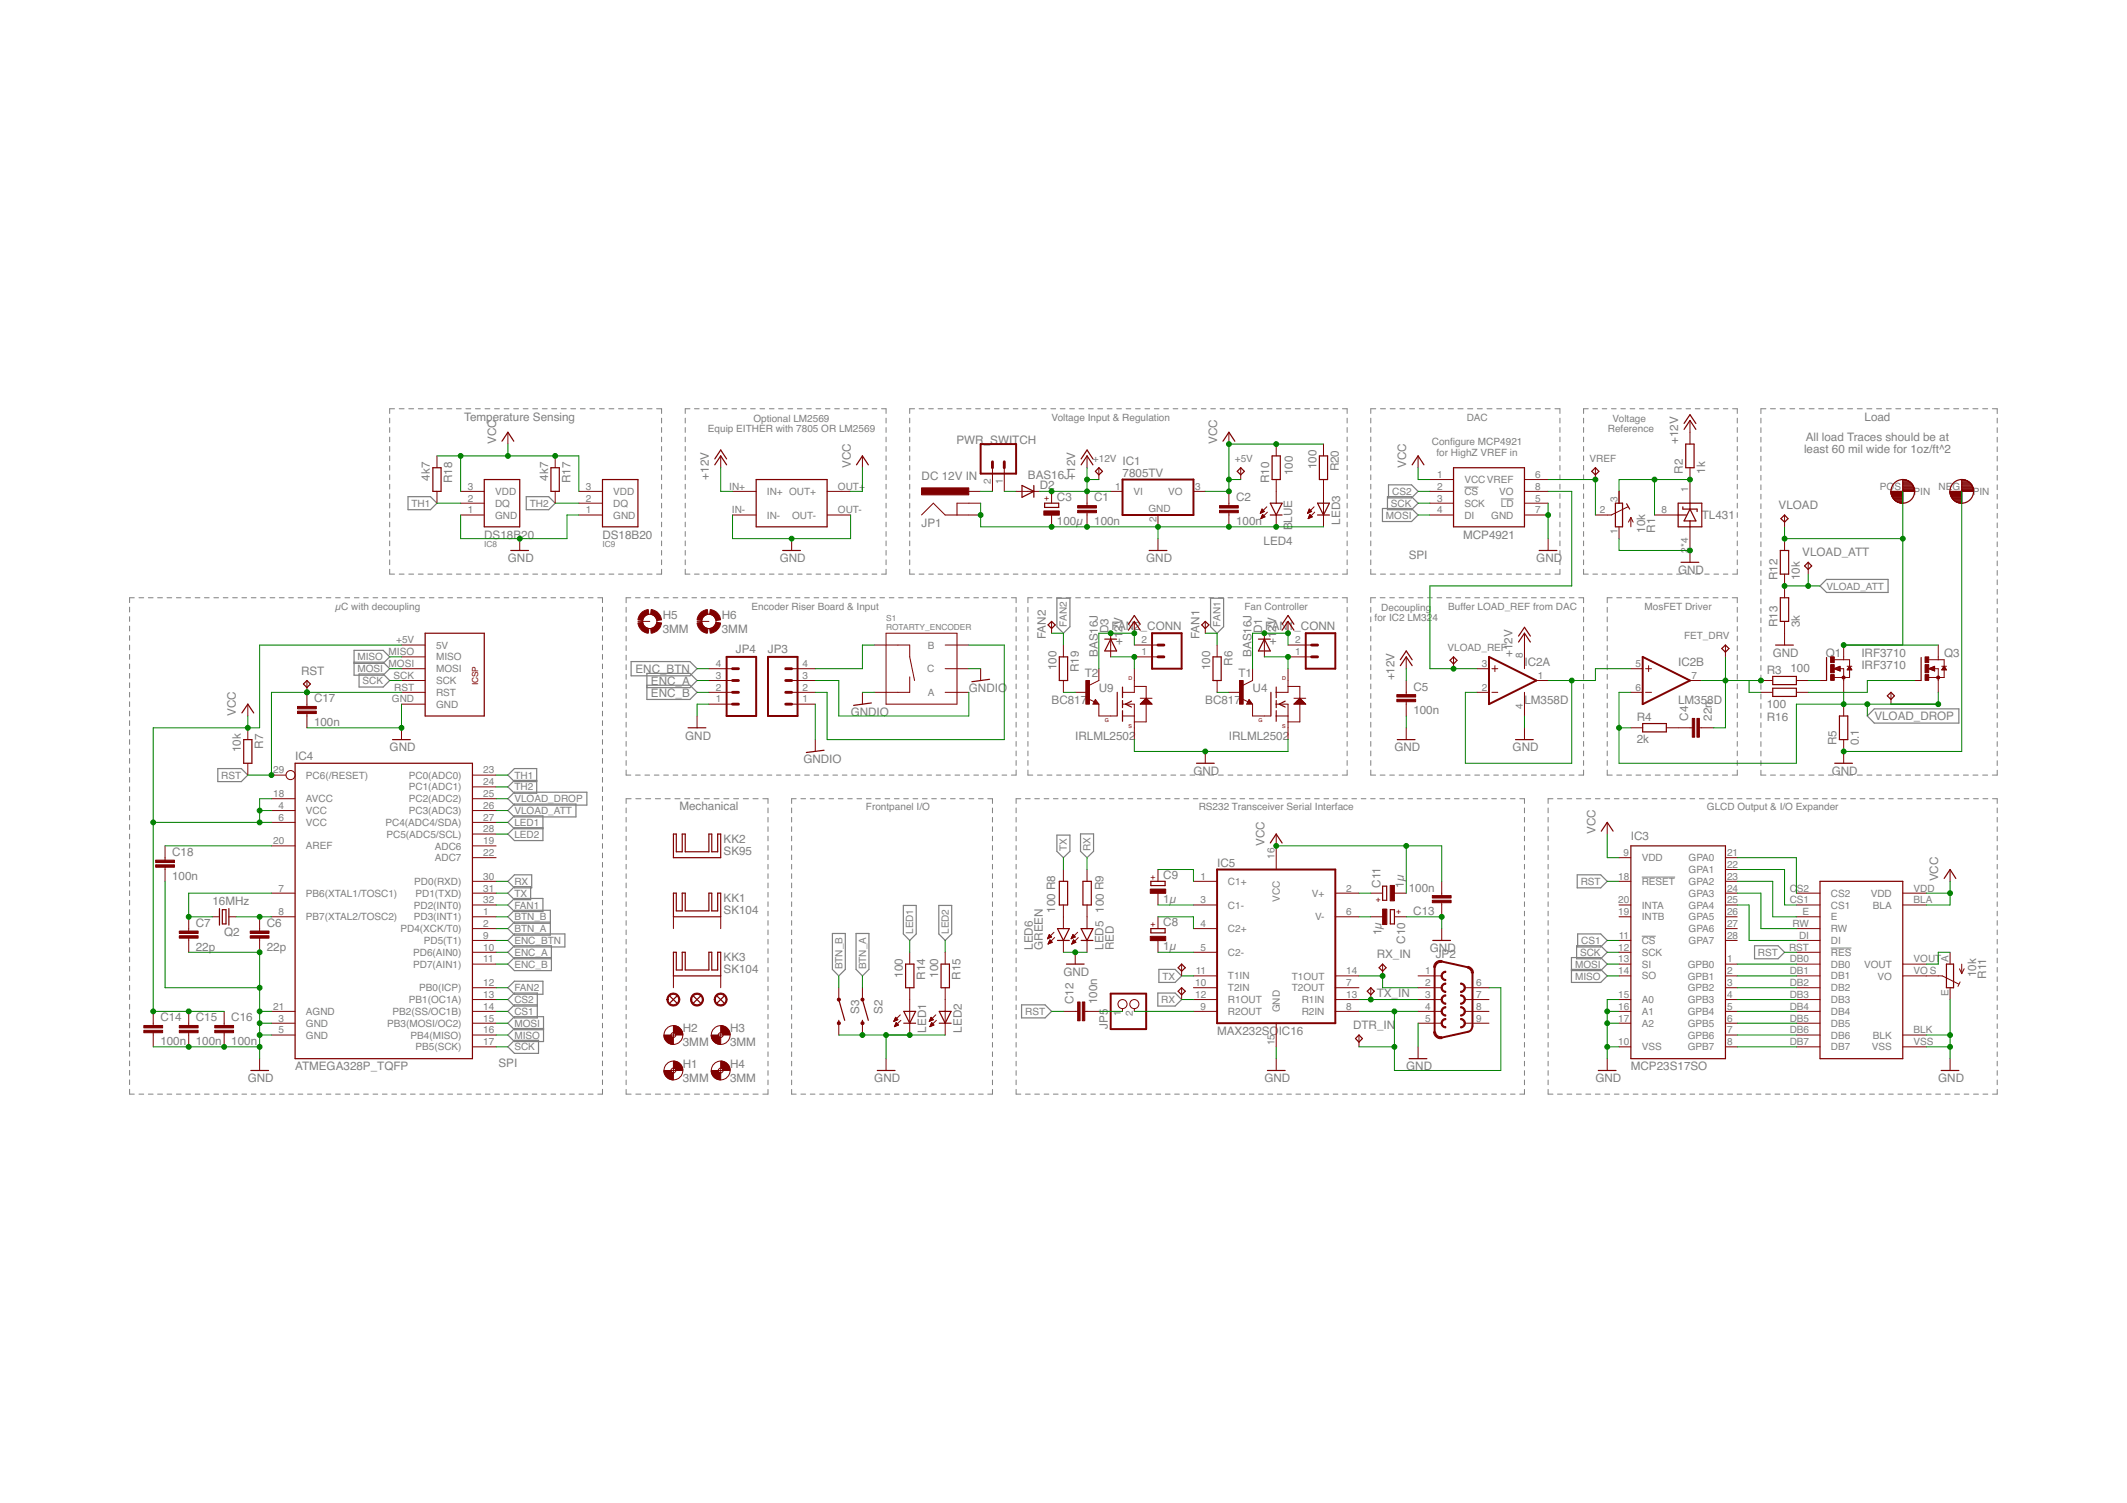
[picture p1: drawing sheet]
<svg xmlns="http://www.w3.org/2000/svg" width="297mm" height="210mm" viewBox="0 0 297 210" stroke-linecap="round" stroke-linejoin="round" font-family="sans-serif">
<defs><g id="words">
<g font-size="1.6" fill="#808080">
<text x="64.8" y="58.7">Temperature Sensing</text>
<text x="260.4" y="58.7">Load</text>
<text x="69.3" y="62" transform="rotate(-90 69.3 62)">VCC</text>
<text x="118.8" y="65.3" transform="rotate(-90 118.8 65.3)">VCC</text>
<text x="133.6" y="62">PWR</text>
<text x="137.4" y="62">_SWIT</text>
<text x="142.4" y="62">CH</text>
<text x="156.8" y="64.9">IC1</text>
<text x="170" y="62" transform="rotate(-90 170 62)">VCC</text>
<text x="183.8" y="65.6" transform="rotate(-90 183.8 65.6)">100</text>
<text x="187" y="65.8" transform="rotate(-90 187 65.8)">R20</text>
<text x="196.4" y="65.3" transform="rotate(-90 196.4 65.3)">VCC</text>
<text x="234.4" y="62" transform="rotate(-90 234.4 62)">+12V</text>
<text x="251.9" y="63.3">least 60 mil wide for 1oz/ft^2</text>
<text x="252.2" y="61.5">All load Traces should be at</text>
<text x="60" y="67.1" transform="rotate(-90 60 67.1)">4k7</text>
<text x="63.2" y="67.5" transform="rotate(-90 63.2 67.5)">R18</text>
<text x="76.5" y="67.1" transform="rotate(-90 76.5 67.1)">4k7</text>
<text x="79.7" y="67.5" transform="rotate(-90 79.7 67.5)">R17</text>
<text x="99" y="67" transform="rotate(-90 99 67)">+12V</text>
<text x="128.7" y="67">DC 12V IN</text>
<text x="143.6" y="66.8">BAS16J</text>
<text x="145.2" y="68.3">D2</text>
<text x="147.6" y="70">C3</text>
<text x="150.2" y="67" transform="rotate(-90 150.2 67)">+12V</text>
<text x="152.8" y="70">C1</text>
<text x="156.8" y="66.6">7805TV</text>
<text x="172.6" y="70">C2</text>
<text x="177.2" y="67.5" transform="rotate(-90 177.2 67.5)">R10</text>
<text x="180.5" y="66.4" transform="rotate(-90 180.5 66.4)">100</text>
<text x="235" y="66.2" transform="rotate(-90 235 66.2)">R2</text>
<text x="238.1" y="66.2" transform="rotate(-90 238.1 66.2)">1k</text>
<text x="248.4" y="71.1">VLOAD</text>
<text x="67.6" y="75.2">DS18B20</text>
<text x="84.1" y="75.2">DS18B20</text>
<text x="128.7" y="73.6">JP1</text>
<text x="147.6" y="73.3">100µ</text>
<text x="152.8" y="73.3">100n</text>
<text x="172.6" y="73.3">100n</text>
<text x="176.5" y="76.1">LED4</text>
<text x="180.5" y="74.1" transform="rotate(-90 180.5 74.1)">BLUE</text>
<text x="187.1" y="73.3" transform="rotate(-90 187.1 73.3)">LED3</text>
<text x="204.3" y="75.2">MCP4921</text>
<text x="229.7" y="74.4" transform="rotate(-90 229.7 74.4)">10k</text>
<text x="231.1" y="74.4" transform="rotate(-90 231.1 74.4)">R1</text>
<text x="237.7" y="72.5">TL431</text>
<text x="251.7" y="77.7">VLOAD_ATT</text>
<text x="70.9" y="78.5">GND</text>
<text x="108.9" y="78.5">GND</text>
<text x="160.1" y="78.5">GND</text>
<text x="196.7" y="78">SPI</text>
<text x="214.5" y="78.5">GND</text>
<text x="234.4" y="80.2">GND</text>
<text x="248.2" y="81" transform="rotate(-90 248.2 81)">R12</text>
<text x="251.4" y="81" transform="rotate(-90 251.4 81)">10k</text>
<text x="92.6" y="88.4">3MM</text>
<text x="92.6" y="86.4">H5</text>
<text x="100.8" y="88.4">3MM</text>
<text x="100.8" y="86.4">H6</text>
<text x="146" y="89.3" transform="rotate(-90 146 89.3)">FAN2</text>
<text x="154.8" y="88.4" transform="rotate(-90 154.8 88.4)">D3</text>
<text x="155.2" y="87.9">FAN2_CONN</text>
<text x="156.8" y="88.2" transform="rotate(-90 156.8 88.2)">2V</text>
<text x="167.5" y="89.3" transform="rotate(-90 167.5 89.3)">FAN1</text>
<text x="176.3" y="88.4" transform="rotate(-90 176.3 88.4)">D1</text>
<text x="176.7" y="87.9">FAN1_CONN</text>
<text x="178.2" y="88.2" transform="rotate(-90 178.2 88.2)">2V</text>
<text x="248.2" y="87.6" transform="rotate(-90 248.2 87.6)">R13</text>
<text x="251.4" y="87.6" transform="rotate(-90 251.4 87.6)">3k</text>
<text x="42" y="94.2">RST</text>
<text x="88.7" y="94">ENC_BTN</text>
<text x="90.9" y="95.6">ENC_A</text>
<text x="102.8" y="91.2">JP4</text>
<text x="107.2" y="91.2">JP3</text>
<text x="147.5" y="93.6" transform="rotate(-90 147.5 93.6)">100</text>
<text x="150.6" y="93.9" transform="rotate(-90 150.6 93.9)">R19</text>
<text x="151.5" y="94.5">T2</text>
<text x="153.3" y="91.7" transform="rotate(-90 153.3 91.7)">BAS16J</text>
<text x="156.8" y="90.1" transform="rotate(-90 156.8 90.1)">+1</text>
<text x="169" y="93.6" transform="rotate(-90 169 93.6)">100</text>
<text x="172.1" y="93" transform="rotate(-90 172.1 93)">R6</text>
<text x="172.9" y="94.5">T1</text>
<text x="174.8" y="91.7" transform="rotate(-90 174.8 91.7)">BAS16J</text>
<text x="178.2" y="90.1" transform="rotate(-90 178.2 90.1)">+1</text>
<text x="194.7" y="95" transform="rotate(-90 194.7 95)">+12V</text>
<text x="211.2" y="91.7" transform="rotate(-90 211.2 91.7)">+12V</text>
<text x="212.9" y="93">I</text>
<text x="213.3" y="93">C2A</text>
<text x="234.4" y="93">IC2B</text>
<text x="246.7" y="94.1">R3</text>
<text x="247.6" y="91.7">GND</text>
<text x="250" y="93.9">100</text>
<text x="255" y="91.7">Q1</text>
<text x="259.9" y="91.7">IRF3710</text>
<text x="259.9" y="93.4">IRF3710</text>
<text x="271.5" y="91.7">Q3</text>
<text x="33" y="100" transform="rotate(-90 33 100)">VCC</text>
<text x="43.9" y="101.4">100n</text>
<text x="43.9" y="98.1">C17</text>
<text x="90.9" y="97.3">ENC_B</text>
<text x="118.8" y="100">GNDIO</text>
<text x="135.3" y="96.7">GNDIO</text>
<text x="146.9" y="98.3">BC817</text>
<text x="153.5" y="96.7">U9</text>
<text x="168.3" y="98.3">BC817</text>
<text x="174.9" y="96.7">U4</text>
<text x="197.4" y="99.7">100n</text>
<text x="197.4" y="96.4">C5</text>
<text x="212.9" y="98.3">LM358D</text>
<text x="228.6" y="100.7">R4</text>
<text x="234.4" y="98.3">LM358D</text>
<text x="235.8" y="100.6" transform="rotate(-90 235.8 100.6)">C4</text>
<text x="239.1" y="100.6" transform="rotate(-90 239.1 100.6)">22n</text>
<text x="246.7" y="98.8">100</text>
<text x="246.7" y="100.7">R16</text>
<text x="261.8" y="100.6">VLOAD_DROP</text>
<text x="33.6" y="105.1" transform="rotate(-90 33.6 105.1)">10k</text>
<text x="36.7" y="104.5" transform="rotate(-90 36.7 104.5)">R7</text>
<text x="41.2" y="106.1">IC4</text>
<text x="54.4" y="104.9">GND</text>
<text x="95.7" y="103.3">GND</text>
<text x="112.2" y="106.6">GNDIO</text>
<text x="150.2" y="103.3">IRLML2502</text>
<text x="171.6" y="103.3">IRLML2502</text>
<text x="194.7" y="104.9">GND</text>
<text x="211.2" y="104.9">GND</text>
<text x="228.6" y="103.8">2k</text>
<text x="256.5" y="104.1" transform="rotate(-90 256.5 104.1)">R5</text>
<text x="259.6" y="104.1" transform="rotate(-90 259.6 104.1)">0.1</text>
<text x="94.9" y="113.2">Mechanical</text>
<text x="166.7" y="108.2">GND</text>
<text x="255.8" y="108.2">GND</text>
<text x="24" y="119.5">C18</text>
<text x="101.1" y="119.4">SK95</text>
<text x="101.1" y="117.7">KK2</text>
<text x="176.6" y="118.1" transform="rotate(-90 176.6 118.1)">VCC</text>
<text x="222.8" y="116.5" transform="rotate(-90 222.8 116.5)">VCC</text>
<text x="227.7" y="117.3">IC3</text>
<text x="24" y="122.8">100n</text>
<text x="101.1" y="126">KK1</text>
<text x="162.5" y="122.8">C9</text>
<text x="170" y="121">IC5</text>
<text x="192.8" y="124" transform="rotate(-90 192.8 124)">C11</text>
<text x="196.1" y="124" transform="rotate(-90 196.1 124)">1µ</text>
<text x="196.7" y="124.5">100n</text>
<text x="270.7" y="123.1" transform="rotate(-90 270.7 123.1)">VCC</text>
<text x="27.3" y="129.4">C7</text>
<text x="29.7" y="126.4">16MHz</text>
<text x="31.3" y="130.7">Q2</text>
<text x="37.2" y="129.4">C6</text>
<text x="101.1" y="127.6">SK104</text>
<text x="147.4" y="127.5" transform="rotate(-90 147.4 127.5)">100 R8</text>
<text x="154.1" y="127.5" transform="rotate(-90 154.1 127.5)">100 R9</text>
<text x="162.5" y="126.1">1µ</text>
<text x="162.5" y="129.4">C8</text>
<text x="192.9" y="130.6" transform="rotate(-90 192.9 130.6)">1µ</text>
<text x="196.2" y="131.8" transform="rotate(-90 196.2 131.8)">C10</text>
<text x="197.4" y="127.8">C13</text>
<text x="27.3" y="132.7">22p</text>
<text x="37.2" y="132.7">22p</text>
<text x="101.1" y="135.9">SK104</text>
<text x="101.1" y="134.2">KK3</text>
<text x="126.1" y="136.5" transform="rotate(-90 126.1 136.5)">100</text>
<text x="129.2" y="136.8" transform="rotate(-90 129.2 136.8)">R14</text>
<text x="131" y="136.5" transform="rotate(-90 131 136.5)">100</text>
<text x="134.1" y="136.8" transform="rotate(-90 134.1 136.8)">R15</text>
<text x="144.2" y="132.7" transform="rotate(-90 144.2 132.7)">LED6</text>
<text x="145.6" y="132.7" transform="rotate(-90 145.6 132.7)">GREEN</text>
<text x="148.5" y="136.3">GND</text>
<text x="154.1" y="132.7" transform="rotate(-90 154.1 132.7)">LED5</text>
<text x="155.5" y="132.7" transform="rotate(-90 155.5 132.7)">RED</text>
<text x="162.5" y="132.7">1µ</text>
<text x="192.3" y="133.8">RX_IN</text>
<text x="199.7" y="133">GND</text>
<text x="200.5" y="133.8">JP2</text>
<text x="276" y="136.4" transform="rotate(-90 276 136.4)">10k</text>
<text x="277.4" y="136.7" transform="rotate(-90 277.4 136.7)">R11</text>
<text x="22.4" y="142.6">C14</text>
<text x="27.3" y="142.6">C15</text>
<text x="32.3" y="142.6">C16</text>
<text x="120" y="141.6" transform="rotate(-90 120 141.6)">S3</text>
<text x="123.3" y="141.6" transform="rotate(-90 123.3 141.6)">S2</text>
<text x="149.9" y="140.3" transform="rotate(-90 149.9 140.3)">C12</text>
<text x="153.2" y="140.3" transform="rotate(-90 153.2 140.3)">100n</text>
<text x="154.7" y="143.7" transform="rotate(-90 154.7 143.7)">JP5</text>
<text x="189" y="143.7">DTR_IN</text>
<text x="192.3" y="139.3">TX_IN</text>
<text x="22.4" y="145.9">100n</text>
<text x="27.3" y="145.9">100n</text>
<text x="32.3" y="145.9">100n</text>
<text x="41.2" y="149.5">ATMEGA328P_TQFP</text>
<text x="69.6" y="149">SPI</text>
<text x="95.4" y="146.1">3MM</text>
<text x="95.4" y="149.1">H1</text>
<text x="95.4" y="144.2">H2</text>
<text x="102" y="146.1">3MM</text>
<text x="102" y="144.2">H3</text>
<text x="102" y="149.1">H4</text>
<text x="129.4" y="144.2" transform="rotate(-90 129.4 144.2)">LED1</text>
<text x="134.3" y="144.2" transform="rotate(-90 134.3 144.2)">LED2</text>
<text x="170" y="144.5">MAX232SO</text>
<text x="178.6" y="144.5">IC16</text>
<text x="196.4" y="149.5">GND</text>
<text x="227.7" y="149.5">MCP23S17SO</text>
<text x="34.6" y="151.1">GND</text>
<text x="95.4" y="151.1">3MM</text>
<text x="102" y="151.1">3MM</text>
<text x="122.1" y="151.1">GND</text>
<text x="176.6" y="151.1">GND</text>
<text x="222.8" y="151.1">GND</text>
<text x="270.7" y="151.1">GND</text>
</g>
<g font-size="1.4" fill="#808080">
<text x="105.2" y="58.9">Optional LM2569</text>
<text x="146.9" y="58.7">Voltage Input &amp; Regulation</text>
<text x="204.8" y="58.7">DAC</text>
<text x="225.2" y="58.9">Voltage</text>
<text x="98.9" y="60.4">Equip EITHER with 7805 OR LM2569</text>
<text x="152.6" y="64.5">+12V</text>
<text x="172.4" y="64.5">+5V</text>
<text x="200" y="62.2">Confgure MCP4921</text>
<text x="200.6" y="63.7">for HighZ VREF in</text>
<text x="202.5" y="62.2">i</text>
<text x="222" y="64.5">VREF</text>
<text x="224.5" y="60.4">Reference</text>
<text x="57.5" y="70.8">TH1</text>
<text x="65.3" y="68.4">3</text>
<text x="65.3" y="71.7">1</text>
<text x="65.3" y="70">2</text>
<text x="69.1" y="69.1">VDD</text>
<text x="69.1" y="70.8">DQ</text>
<text x="74" y="70.8">TH2</text>
<text x="81.8" y="68.4">3</text>
<text x="81.8" y="71.7">1</text>
<text x="81.8" y="70">2</text>
<text x="85.7" y="69.1">VDD</text>
<text x="85.7" y="70.8">DQ</text>
<text x="101.9" y="68.4">IN+</text>
<text x="102.2" y="71.7">IN-</text>
<text x="107.1" y="69.1">IN+ OUT+</text>
<text x="117" y="68.4">OUT+</text>
<text x="117" y="71.7">OUT-</text>
<text x="138.4" y="67.6" transform="rotate(-90 138.4 67.6)">2</text>
<text x="140" y="67.6" transform="rotate(-90 140 67.6)">1</text>
<text x="155.8" y="68.4">1</text>
<text x="158.3" y="69.1">VI</text>
<text x="160.4" y="71.4">GND</text>
<text x="163.1" y="69.1">VO</text>
<text x="166.9" y="68.4">3</text>
<text x="194.2" y="70.8">SCK</text>
<text x="194.4" y="69.1">CS2</text>
<text x="200.7" y="70">3</text>
<text x="200.7" y="68.4">2</text>
<text x="200.7" y="71.7">4</text>
<text x="200.7" y="66.7">1</text>
<text x="204.5" y="70.8">SCK</text>
<text x="204.5" y="69.1">CS</text>
<text x="204.5" y="67.5">VCCVREF</text>
<text x="209.4" y="69.1">VO</text>
<text x="209.6" y="70.8">LD</text>
<text x="214.4" y="70">5</text>
<text x="214.4" y="66.7">6</text>
<text x="214.4" y="68.4">8</text>
<text x="214.4" y="71.7">7</text>
<text x="223.4" y="71.7">2</text>
<text x="225.9" y="70" transform="rotate(-90 225.9 70)">3</text>
<text x="232.1" y="71.7">8</text>
<text x="235.8" y="68.8" transform="rotate(-90 235.8 68.8)">1</text>
<text x="262.5" y="68.4">POS</text>
<text x="267.2" y="69.1">PIN</text>
<text x="270.7" y="68.4">NEG</text>
<text x="275.5" y="69.1">PIN</text>
<text x="69.1" y="72.4">GND</text>
<text x="85.7" y="72.4">GND</text>
<text x="107.1" y="72.4">IN-</text>
<text x="110.6" y="72.4">OUT-</text>
<text x="161.5" y="72.9" transform="rotate(-90 161.5 72.9)">2</text>
<text x="193.5" y="72.4">MOSI</text>
<text x="204.5" y="72.4">DI</text>
<text x="208.3" y="72.4">GND</text>
<text x="225.9" y="74.6" transform="rotate(-90 225.9 74.6)">1</text>
<text x="235.8" y="77.2" transform="rotate(-90 235.8 77.2)">2*4</text>
<text x="255.1" y="82.3">VLOAD_ATT</text>
<text x="46.9" y="85.1">µC with decoupling</text>
<text x="55.3" y="89.9">+5V</text>
<text x="105" y="85.1">Encoder Riser Board &amp; Input</text>
<text x="149" y="87.5" transform="rotate(-90 149 87.5)">FAN2</text>
<text x="159.4" y="89.9">2</text>
<text x="170.5" y="87.5" transform="rotate(-90 170.5 87.5)">FAN1</text>
<text x="173.8" y="85.1">Fan Controller</text>
<text x="180.9" y="89.9">2</text>
<text x="192" y="86.8">for IC2 LM32</text>
<text x="192.9" y="85.3">Decoupling</text>
<text x="200" y="86.8">4</text>
<text x="202.2" y="85.1">Buffer LOAD_REF from DAC</text>
<text x="229.7" y="85.1">MosFET Driver</text>
<text x="235.2" y="89.3">FET_DRV</text>
<text x="49.9" y="93.9">MOSI</text>
<text x="49.9" y="92.2">MISO</text>
<text x="50.6" y="95.5">SCK</text>
<text x="54.3" y="91.5">MISO</text>
<text x="54.3" y="93.2">MOSI</text>
<text x="55" y="94.8">SCK</text>
<text x="60.9" y="92.2">MISO</text>
<text x="60.9" y="95.5">SCK</text>
<text x="60.9" y="90.6">5V</text>
<text x="60.9" y="93.9">MOSI</text>
<text x="100" y="94.8">3</text>
<text x="100" y="93.2">4</text>
<text x="112.1" y="94.8">3</text>
<text x="112.1" y="93.2">4</text>
<text x="129.5" y="93.9">C</text>
<text x="129.6" y="90.6">B</text>
<text x="159.4" y="91.5">1</text>
<text x="180.9" y="91.5">1</text>
<text x="202.2" y="90.9">VLOAD_REF</text>
<text x="206.9" y="93.2">3</text>
<text x="212.7" y="91.9" transform="rotate(-90 212.7 91.9)">8</text>
<text x="214.8" y="94.8">1</text>
<text x="228.4" y="93.2">5</text>
<text x="236.2" y="94.8">7</text>
<text x="54.7" y="98.1">GND</text>
<text x="55.1" y="96.5">RST</text>
<text x="60.9" y="97.2">RST</text>
<text x="60.9" y="98.8">GND</text>
<text x="100" y="98.1">1</text>
<text x="100" y="96.5">2</text>
<text x="112.1" y="98.1">1</text>
<text x="112.1" y="96.5">2</text>
<text x="129.6" y="97.2">A</text>
<text x="206.9" y="96.5">2</text>
<text x="212.7" y="99" transform="rotate(-90 212.7 99)">4</text>
<text x="228.4" y="96.5">6</text>
<text x="30.9" y="108.7">RST</text>
<text x="38.1" y="111.3">18</text>
<text x="38.1" y="108">29</text>
<text x="38.9" y="113">4</text>
<text x="42.7" y="113.7">VCC</text>
<text x="42.7" y="112">AVCC</text>
<text x="42.7" y="108.7">PC6(/RESET)</text>
<text x="57.1" y="113.7">PC3(ADC3)</text>
<text x="57.1" y="112">PC2(ADC2)</text>
<text x="57.1" y="110.4">PC1(ADC1)</text>
<text x="57.1" y="108.7">PC0(ADC0)</text>
<text x="67.5" y="113">26</text>
<text x="67.5" y="111.3">25</text>
<text x="67.5" y="109.7">24</text>
<text x="67.5" y="108">23</text>
<text x="71.8" y="112">VLOAD_DROP</text>
<text x="71.8" y="113.7">VLOAD_ATT</text>
<text x="71.8" y="108.7">TH1</text>
<text x="71.8" y="110.4">TH2</text>
<text x="120.9" y="113.2">Frontpanel I/O</text>
<text x="167.4" y="113.2">RS232 Transceiver Serial Interface</text>
<text x="238.4" y="113.2">GLCD Output &amp; I/O Expander</text>
<text x="38.1" y="117.9">20</text>
<text x="38.9" y="114.6">6</text>
<text x="42.7" y="115.3">VCC</text>
<text x="42.7" y="118.6">AREF</text>
<text x="53.8" y="115.3">PC4(ADC4/SDA)</text>
<text x="54" y="117">PC5(ADC5/SCL)</text>
<text x="60.7" y="118.6">ADC6</text>
<text x="67.5" y="119.6">22</text>
<text x="67.5" y="117.9">19</text>
<text x="67.5" y="116.3">28</text>
<text x="67.5" y="114.6">27</text>
<text x="71.8" y="115.3">LED1</text>
<text x="71.8" y="117">LED2</text>
<text x="149" y="118.9" transform="rotate(-90 149 118.9)">TX</text>
<text x="152.3" y="118.9" transform="rotate(-90 152.3 118.9)">RX</text>
<text x="178" y="119.9" transform="rotate(-90 178 119.9)">16</text>
<text x="226.7" y="119.6">9</text>
<text x="241.2" y="119.6">21</text>
<text x="38.9" y="124.5">7</text>
<text x="42.7" y="125.2">PB6(XTAL1/TOSC1)</text>
<text x="57.9" y="123.6">PD0(RXD)</text>
<text x="58" y="125.2">PD1(TXD)</text>
<text x="60.7" y="120.3">ADC7</text>
<text x="67.5" y="124.5">31</text>
<text x="67.5" y="122.9">30</text>
<text x="71.8" y="125.2">TX</text>
<text x="71.8" y="123.6">RX</text>
<text x="167.7" y="122.9">1</text>
<text x="171.5" y="123.6">C1+</text>
<text x="178.7" y="125.9" transform="rotate(-90 178.7 125.9)">VCC</text>
<text x="183.2" y="125.2">V+</text>
<text x="188" y="124.5">2</text>
<text x="220.7" y="123.6">RST</text>
<text x="226" y="122.9">18</text>
<text x="229.3" y="123.6">RESET</text>
<text x="229.3" y="120.3">VDD</text>
<text x="235.8" y="120.3">GPA0</text>
<text x="235.8" y="121.9">GPA1</text>
<text x="235.8" y="123.6">GPA2</text>
<text x="235.8" y="125.2">GPA3</text>
<text x="241.2" y="121.2">22</text>
<text x="241.2" y="122.9">23</text>
<text x="241.2" y="124.5">24</text>
<text x="249.9" y="124.5">C</text>
<text x="250.9" y="124.5">S2</text>
<text x="255.7" y="125.2">CS2</text>
<text x="261.3" y="125.2">VDD</text>
<text x="267.2" y="124.5">VDD</text>
<text x="38.9" y="127.8">8</text>
<text x="42.7" y="128.5">PB7(XTAL2/TOSC2)</text>
<text x="55.9" y="130.2">PD4(XCK/T0)</text>
<text x="57.8" y="128.5">PD3(INT1)</text>
<text x="57.8" y="126.9">PD2(INT0)</text>
<text x="59.2" y="131.8">PD5(T1)</text>
<text x="67.5" y="131.1">9</text>
<text x="67.5" y="129.5">2</text>
<text x="67.5" y="127.8">1</text>
<text x="67.5" y="126.2">32</text>
<text x="71.8" y="131.8">ENC_BTN</text>
<text x="71.8" y="128.5">BTN_B</text>
<text x="71.8" y="130.2">BTN_A</text>
<text x="71.8" y="126.9">FAN1</text>
<text x="127.5" y="130.4" transform="rotate(-90 127.5 130.4)">LED1</text>
<text x="132.5" y="130.4" transform="rotate(-90 132.5 130.4)">LED2</text>
<text x="167.7" y="126.2">3</text>
<text x="167.7" y="129.5">4</text>
<text x="171.5" y="126.9">C1-</text>
<text x="171.5" y="130.2">C2+</text>
<text x="183.6" y="128.5">V-</text>
<text x="188" y="127.8">6</text>
<text x="220.8" y="131.8">CS1</text>
<text x="226" y="126.2">20</text>
<text x="226" y="127.8">19</text>
<text x="226.1" y="131.1">11</text>
<text x="229.3" y="131.8">CS</text>
<text x="229.3" y="126.9">INTA</text>
<text x="229.3" y="128.5">INTB</text>
<text x="235.8" y="126.9">GPA4</text>
<text x="235.8" y="128.5">GPA5</text>
<text x="235.8" y="130.2">GPA6</text>
<text x="235.8" y="131.8">GPA7</text>
<text x="241.2" y="126.2">25</text>
<text x="241.2" y="127.8">26</text>
<text x="241.2" y="129.5">27</text>
<text x="241.2" y="131.1">28</text>
<text x="249.9" y="126.2">CS1</text>
<text x="250.3" y="129.5">RW</text>
<text x="251.2" y="131.1">DI</text>
<text x="251.7" y="127.8">E</text>
<text x="255.7" y="131.8">DI</text>
<text x="255.7" y="130.2">RW</text>
<text x="255.7" y="128.5">E</text>
<text x="255.7" y="126.9">CS1</text>
<text x="261.6" y="126.9">BLA</text>
<text x="267.2" y="126.2">BLA</text>
<text x="57.7" y="135.1">PD7(AIN1)</text>
<text x="57.7" y="133.5">PD6(AIN0)</text>
<text x="67.5" y="137.7">12</text>
<text x="67.5" y="134.4">11</text>
<text x="67.5" y="132.8">10</text>
<text x="71.8" y="135.1">ENC_B</text>
<text x="71.8" y="133.5">ENC_A</text>
<text x="117.6" y="135.4" transform="rotate(-90 117.6 135.4)">BTN_B</text>
<text x="120.9" y="135.4" transform="rotate(-90 120.9 135.4)">BTN_A</text>
<text x="162.3" y="136.8">TX</text>
<text x="166.9" y="137.7">10</text>
<text x="167" y="136.1">11</text>
<text x="167.7" y="132.8">5</text>
<text x="171.5" y="133.5">C2-</text>
<text x="171.5" y="136.8">T1IN</text>
<text x="180.4" y="136.8">T1OUT</text>
<text x="188" y="136.1">14</text>
<text x="188" y="137.7">7</text>
<text x="199" y="136.1">1</text>
<text x="199" y="137.7">2</text>
<text x="206.2" y="137.7">6</text>
<text x="220" y="135.1">MOSI</text>
<text x="220" y="136.8">MISO</text>
<text x="220.7" y="133.5">SCK</text>
<text x="226" y="132.8">12</text>
<text x="226" y="134.4">13</text>
<text x="226" y="136.1">14</text>
<text x="229.3" y="133.5">SCK</text>
<text x="229.3" y="135.1">SI</text>
<text x="229.3" y="136.8">SO</text>
<text x="235.7" y="135.1">GPB0</text>
<text x="235.7" y="136.8">GPB1</text>
<text x="241.2" y="134.4">1</text>
<text x="241.2" y="136.1">2</text>
<text x="241.2" y="137.7">3</text>
<text x="245.5" y="133.5">RST</text>
<text x="249.8" y="132.8">RST</text>
<text x="249.9" y="134.4">DB0</text>
<text x="249.9" y="136.1">DB1</text>
<text x="249.9" y="137.7">DB2</text>
<text x="255.7" y="135.1">DB0</text>
<text x="255.7" y="136.8">DB1</text>
<text x="255.7" y="133.5">RES</text>
<text x="260.3" y="135.1">VOUT</text>
<text x="262.2" y="136.8">VO</text>
<text x="267.2" y="134.4">VOUT</text>
<text x="267.2" y="136.1">VO S</text>
<text x="272.1" y="134.4" transform="rotate(-90 272.1 134.4)">A</text>
<text x="38.1" y="141">21</text>
<text x="38.9" y="142.7">3</text>
<text x="42.7" y="143.4">GND</text>
<text x="42.7" y="141.7">AGND</text>
<text x="54.1" y="143.4">PB3(MOSI/OC2)</text>
<text x="54.8" y="141.7">PB2(SS/OC1B)</text>
<text x="57.1" y="140.1">PB1(OC1A)</text>
<text x="58.5" y="138.4">PB0(ICP)</text>
<text x="67.5" y="142.7">15</text>
<text x="67.5" y="141">14</text>
<text x="67.5" y="139.4">13</text>
<text x="71.8" y="143.4">MOSI</text>
<text x="71.8" y="141.7">CS1</text>
<text x="71.8" y="140.1">CS2</text>
<text x="71.8" y="138.4">FAN2</text>
<text x="143.2" y="141.7">RST</text>
<text x="156.5" y="141.9" transform="rotate(-90 156.5 141.9)">1</text>
<text x="158.2" y="141.9" transform="rotate(-90 158.2 141.9)">2</text>
<text x="162.2" y="140.1">RX</text>
<text x="166.9" y="139.4">12</text>
<text x="167.7" y="141">9</text>
<text x="171.5" y="138.4">T2IN</text>
<text x="171.5" y="140.1">R1OUT</text>
<text x="171.5" y="141.7">R2OUT</text>
<text x="178.7" y="141.4" transform="rotate(-90 178.7 141.4)">GND</text>
<text x="180.4" y="138.4">T2OUT</text>
<text x="181.8" y="140.1">R1IN</text>
<text x="181.8" y="141.7">R2IN</text>
<text x="188" y="139.4">13</text>
<text x="188" y="141">8</text>
<text x="199" y="139.4">3</text>
<text x="199" y="141">4</text>
<text x="199" y="142.7">5</text>
<text x="206.2" y="139.4">7</text>
<text x="206.2" y="141">8</text>
<text x="206.2" y="142.7">9</text>
<text x="226" y="139.4">15</text>
<text x="226" y="141">16</text>
<text x="226" y="142.7">17</text>
<text x="229.3" y="140.1">A0</text>
<text x="229.3" y="141.7">A1</text>
<text x="229.3" y="143.4">A2</text>
<text x="235.7" y="138.4">GPB2</text>
<text x="235.7" y="140.1">GPB3</text>
<text x="235.7" y="141.7">GPB4</text>
<text x="235.7" y="143.4">GPB5</text>
<text x="241.2" y="139.4">4</text>
<text x="241.2" y="141">5</text>
<text x="241.2" y="142.7">6</text>
<text x="249.9" y="139.4">DB3</text>
<text x="249.9" y="141">DB4</text>
<text x="249.9" y="142.7">DB5</text>
<text x="255.7" y="138.4">DB2</text>
<text x="255.7" y="140.1">DB3</text>
<text x="255.7" y="141.7">DB4</text>
<text x="255.7" y="143.4">DB5</text>
<text x="272.1" y="139.1" transform="rotate(-90 272.1 139.1)">E</text>
<text x="38.9" y="144.3">5</text>
<text x="42.7" y="145">GND</text>
<text x="57.3" y="145">PB4(MISO)</text>
<text x="58" y="146.7">PB5(SCK)</text>
<text x="67.5" y="146">17</text>
<text x="67.5" y="144.3">16</text>
<text x="71.8" y="146.7">SCK</text>
<text x="71.8" y="145">MISO</text>
<text x="178" y="146" transform="rotate(-90 178 146)">15</text>
<text x="226" y="146">10</text>
<text x="229.3" y="146.7">VSS</text>
<text x="235.7" y="145">GPB6</text>
<text x="235.7" y="146.7">GPB7</text>
<text x="241.2" y="144.3">7</text>
<text x="241.2" y="146">8</text>
<text x="249.9" y="144.3">DB6</text>
<text x="249.9" y="146">DB7</text>
<text x="255.7" y="145">DB6</text>
<text x="255.7" y="146.7">DB7</text>
<text x="261.4" y="146.7">VSS</text>
<text x="261.6" y="145">BLK</text>
<text x="267.2" y="144.3">BLK</text>
<text x="267.2" y="146">VSS</text>
</g>
<g font-size="1.2" fill="#800000">
<text x="146.5" y="70" transform="rotate(-90 146.5 70)">+</text>
<text x="66.8" y="95.7" transform="rotate(-90 66.8 95.7)">ICSP</text>
<text x="161.3" y="122.8" transform="rotate(-90 161.3 122.8)">+</text>
<text x="192.1" y="125.9">+</text>
<text x="161.3" y="129.4" transform="rotate(-90 161.3 129.4)">+</text>
<text x="195" y="127.7">+</text>
</g>
<g font-size="1.2" fill="#808080">
<text x="67.6" y="76.4">IC8</text>
<text x="84.1" y="76.4">IC9</text>
<text x="123.8" y="87.9">ROTARTY_ENCODER</text>
<text x="123.8" y="86.8">S1</text>
</g>
<g font-size=".7" fill="#800000">
<text x="157.6" y="95">D</text>
<text x="179.1" y="95">D</text>
<text x="154.3" y="100.8">G</text>
<text x="157.6" y="101.6">S</text>
<text x="175.7" y="100.8">G</text>
<text x="179.1" y="101.6">S</text>
</g>
</g></defs>
<g fill="none" stroke="#808080" stroke-width=".14">
<path d="M54.4 58.4v.7M54.4 59.7v.7M55.1 57.1h-.7v.6M55.8 57.1h.6M57.1 57.1h.7M58.4 57.1h.7M59.8 57.1h.6M61.1 57.1h.7M62.4 57.1h.7M63.7 57.1h.7M65.1 57.1h.6M66.4 57.1h.7"/>
<path d="M67.7 57.1h.7M69.1 57.1h.6M70.4 57.1h.7M71.7 57.1h.7M73.1 57.1h.6M74.4 57.1h.7M75.7 57.1h.7M77 57.1h.7M78.4 57.1h.7M79.7 57.1h.7M81 57.1h.7M82.4 57.1h.7"/>
<path d="M83.7 57.1h.7M85 57.1h.7M86.4 57.1h.7M87.7 57.1h.7M89 57.1h.7M90.4 57.1h.7M91.7 57.1h.7v.6M92.4 58.4v.7M92.4 59.7v.7M95.7 58.4v.7M95.7 59.7v.7M96.4 57.1h-.7v.6"/>
<path d="M97 57.1h.6M98.3 57.1h.7M99.6 57.1h.7M100.9 57.1h.7M102.2 57.1h.7M103.5 57.1h.7M104.8 57.1h.7M106.1 57.1h.7M107.4 57.1h.7M108.7 57.1h.7M110 57.1h.7M111.4 57.1h.6"/>
<path d="M112.6 57.1h.7M114 57.1h.6M115.3 57.1h.6M116.6 57.1h.6M117.9 57.1h.6M119.2 57.1h.6M120.5 57.1h.6M121.8 57.1h.6M123.1 57.1h.6v.6M123.7 58.4v.7M123.7 59.7v.7M127 58.4v.7"/>
<path d="M127 59.7v.7M127.7 57.1h-.7v.6M128.4 57.1h.6M129.7 57.1h.6M131 57.1h.7M132.3 57.1h.7M133.6 57.1h.7M134.9 57.1h.7M136.2 57.1h.7M137.6 57.1h.6M138.9 57.1h.6M140.2 57.1h.6"/>
<path d="M141.5 57.1h.7M142.8 57.1h.7M144.1 57.1h.7M145.4 57.1h.7M146.7 57.1h.7M148.1 57.1h.6M149.4 57.1h.7M150.7 57.1h.7M152 57.1h.7M153.3 57.1h.7M154.6 57.1h.7M156 57.1h.6"/>
<path d="M157.3 57.1h.6M158.6 57.1h.6M159.9 57.1h.6M161.2 57.1h.7M162.5 57.1h.7M163.8 57.1h.7M165.1 57.1h.7M166.5 57.1h.6M167.8 57.1h.6M169.1 57.1h.6M170.4 57.1h.6M171.7 57.1h.7"/>
<path d="M173 57.1h.7M174.3 57.1h.7M175.6 57.1h.7M177 57.1h.6M178.3 57.1h.6M179.6 57.1h.7M180.9 57.1h.7M182.2 57.1h.7M183.5 57.1h.7M184.8 57.1h.7M186.2 57.1h.6M187.5 57.1h.6v.6"/>
<path d="M188.1 58.4v.7M188.1 59.7v.7M191.4 58.4v.7M191.4 59.7v.7M192.1 57.1h-.7v.6M192.8 57.1h.7M194.1 57.1h.7M195.5 57.1h.7M196.8 57.1h.7M198.2 57.1h.7M199.6 57.1h.7M200.9 57.1h.7"/>
<path d="M202.2 57.1h.8M203.6 57.1h.7M205 57.1h.7M206.3 57.1h.7M207.7 57.1h.7M209 57.1h.7M210.4 57.1h.7M211.7 57.1h.7M213.1 57.1h.7M214.4 57.1h.7M215.8 57.1h.7M217.1 57.1h.7v.6"/>
<path d="M217.8 58.4v.7M217.8 59.7v.7M221.1 58.4v.7M221.1 59.7v.7M221.8 57.1h-.7v.6M222.4 57.1h.7M223.8 57.1h.6M225 57.1h.7M226.4 57.1h.6M227.6 57.1h.7M229 57.1h.6M230.3 57.1h.6"/>
<path d="M231.5 57.1h.7M232.9 57.1h.6M234.1 57.1h.7M235.5 57.1h.6M236.7 57.1h.7M238.1 57.1h.6M239.4 57.1h.6M240.7 57.1h.6M242 57.1h.6v.6M242.6 58.4v.7M242.6 59.7v.7M245.9 58.4v.7"/>
<path d="M245.9 59.7v.7M246.6 57.1h-.7v.7M247.2 57.1h.7M248.6 57.1h.7M250 57.1h.6M251.3 57.1h.7M252.6 57.1h.7M254 57.1h.7M255.3 57.1h.7M256.7 57.1h.7M258 57.1h.7M259.4 57.1h.7"/>
<path d="M260.7 57.1h.7M262.1 57.1h.7M263.4 57.1h.7M264.8 57.1h.7M266.1 57.1h.7M267.5 57.1h.7M268.8 57.1h.7M270.2 57.1h.6M271.5 57.1h.7M272.8 57.1h.7M274.2 57.1h.7M275.5 57.1h.7"/>
<path d="M276.9 57.1h.7M278.2 57.1h.7v.7M278.9 58.4v.7M278.9 59.7v.7M54.4 79.5v.7h.7M54.4 61v.7M54.4 62.4v.6M54.4 63.7v.6M54.4 65v.7M54.4 66.3v.7M54.4 67.6v.7M54.4 69v.6"/>
<path d="M54.4 70.3v.7M54.4 71.6v.7M54.4 72.9v.7M54.4 74.2v.7M54.4 75.5v.7M54.4 76.9v.6M54.4 78.2v.7M92.4 79.5v.7h-.7M92.4 61v.7M92.4 62.4v.6M92.4 63.7v.6M92.4 65v.7"/>
<path d="M92.4 66.3v.7M92.4 67.6v.7M92.4 69v.6M92.4 70.3v.7M92.4 71.6v.7M92.4 72.9v.7M92.4 74.2v.7M92.4 75.5v.7M92.4 76.9v.6M92.4 78.2v.7M95.7 79.5v.7h.7M95.7 61v.7"/>
<path d="M95.7 62.4v.6M95.7 63.7v.6M95.7 65v.7M95.7 66.3v.7M95.7 67.6v.7M95.7 69v.6M95.7 70.3v.7M95.7 71.6v.7M95.7 72.9v.7M95.7 74.2v.7M95.7 75.5v.7M95.7 76.9v.6"/>
<path d="M95.7 78.2v.7M123.7 79.5v.7h-.6M123.7 61v.7M123.7 62.4v.6M123.7 63.7v.6M123.7 65v.7M123.7 66.3v.7M123.7 67.6v.7M123.7 69v.6M123.7 70.3v.7M123.7 71.6v.7M123.7 72.9v.7"/>
<path d="M123.7 74.2v.7M123.7 75.5v.7M123.7 76.9v.6M123.7 78.2v.7M127 79.5v.7h.7M127 61v.7M127 62.4v.6M127 63.7v.6M127 65v.7M127 66.3v.7M127 67.6v.7M127 69v.6"/>
<path d="M127 70.3v.7M127 71.6v.7M127 72.9v.7M127 74.2v.7M127 75.5v.7M127 76.9v.6M127 78.2v.7M188.1 79.5v.7h-.6M188.1 61v.7M188.1 62.4v.6M188.1 63.7v.6M188.1 65v.7"/>
<path d="M188.1 66.3v.7M188.1 67.6v.7M188.1 69v.6M188.1 70.3v.7M188.1 71.6v.7M188.1 72.9v.7M188.1 74.2v.7M188.1 75.5v.7M188.1 76.9v.6M188.1 78.2v.7M191.4 61v.7M191.4 62.4v.6"/>
<path d="M191.4 63.7v.6M191.4 65v.7M191.4 66.3v.7M191.4 67.6v.7M191.4 69v.6M191.4 70.3v.7M191.4 71.6v.7M191.4 72.9v.7M191.4 74.2v.7M191.4 75.5v.7M191.4 76.9v.6M191.4 78.2v.7"/>
<path d="M191.4 79.5v.7h.7M204.5 68h2M209.6 69.7h1.8M217.8 79.5v.7h-.7M217.8 61v.7M217.8 62.4v.6M217.8 63.7v.6M217.8 65v.7M217.8 66.3v.7M217.8 67.6v.7M217.8 69v.6M217.8 70.3v.7"/>
<path d="M217.8 71.6v.7M217.8 72.9v.7M217.8 74.2v.7M217.8 75.5v.7M217.8 76.9v.6M217.8 78.2v.7M221.1 61v.7M221.1 62.4v.6M221.1 63.7v.6M221.1 65v.7M221.1 66.3v.7M221.1 67.6v.7"/>
<path d="M221.1 69v.6M221.1 70.3v.7M221.1 71.6v.7M221.1 72.9v.7M221.1 74.2v.7M221.1 75.5v.7M221.1 76.9v.6M221.1 78.2v.7M221.1 79.5v.7h.7M242.6 61v.7M242.6 62.4v.6M242.6 63.7v.6"/>
<path d="M242.6 65v.7M242.6 66.3v.7M242.6 67.6v.7M242.6 69v.6M242.6 70.3v.7M242.6 71.6v.7M242.6 72.9v.7M242.6 74.2v.7M242.6 75.5v.7M242.6 76.9v.6M242.6 78.2v.7M242.6 79.5v.7h-.6"/>
<path d="M245.9 61.1v.6M245.9 62.4v.7M245.9 63.7v.7M245.9 65v.7M245.9 66.4v.7M245.9 67.7v.7M245.9 69v.7M245.9 70.4v.6M245.9 71.7v.7M245.9 73v.7M245.9 74.3v.7M245.9 75.7v.6"/>
<path d="M245.9 77v.7M245.9 78.3v.7M245.9 79.7v.6M278.9 61.1v.6M278.9 62.4v.7M278.9 63.7v.7M278.9 65v.7M278.9 66.4v.7M278.9 67.7v.7M278.9 69v.7M278.9 70.4v.6M278.9 71.7v.7"/>
<path d="M278.9 73v.7M278.9 74.3v.7M278.9 75.7v.6M278.9 77v.7M278.9 78.3v.7M278.9 79.7v.6M18.1 84.8v.7M18.1 86.1v.7M18.1 87.4v.7M18.1 88.8v.6M18.1 90.1v.7M18.1 91.4v.7"/>
<path d="M18.1 92.7v.7M18.1 94v.7M18.1 95.4v.6M18.1 96.7v.6M18.1 98v.7M18.1 99.3v.7M18.8 83.5h-.7v.7M19.4 83.5h.7M20.7 83.5h.7M22 83.5h.7M23.3 83.5h.7M24.6 83.5h.7"/>
<path d="M26 83.5h.6M27.3 83.5h.6M28.6 83.5h.6M29.9 83.5h.6M31.2 83.5h.6M32.5 83.5h.6M33.8 83.5h.6M35.1 83.5h.7M36.4 83.5h.7M37.7 83.5h.7M39 83.5h.7M40.3 83.5h.7"/>
<path d="M41.6 83.5h.7M42.9 83.5h.7M44.3 83.5h.6M45.6 83.5h.6M46.9 83.5h.6M48.2 83.5h.6M49.5 83.5h.6M50.8 83.5h.6M52.1 83.5h.6M53.4 83.5h.7M54.7 83.5h.7M55.8 80.2h.6"/>
<path d="M56 83.5h.7M57.1 80.2h.7M57.3 83.5h.7M58.4 80.2h.7M58.6 83.5h.7M59.8 80.2h.6M59.9 83.5h.7M61.1 80.2h.7M61.3 83.5h.6M62.4 80.2h.7M62.5 83.5h.7M63.7 80.2h.7"/>
<path d="M63.9 83.5h.6M65.1 80.2h.6M65.2 83.5h.6M66.4 80.2h.7M66.5 83.5h.6M67.7 80.2h.7M67.8 83.5h.6M69.1 80.2h.6M69.1 83.5h.6M70.4 83.5h.7M70.4 80.2h.7M71.7 83.5h.7"/>
<path d="M71.7 80.2h.7M73 83.5h.7M73.1 80.2h.6M74.3 83.5h.7M74.4 80.2h.7M75.6 83.5h.7M75.7 80.2h.7M76.9 83.5h.7M77 80.2h.7M78.3 83.5h.6M78.4 80.2h.7M79.5 83.5h.7"/>
<path d="M79.7 80.2h.7M80.9 83.5h.6M81 80.2h.7M82.2 83.5h.6M82.4 80.2h.7M83.5 83.5h.6v.7M83.7 80.2h.7M84.1 84.8v.7M84.1 86.1v.7M84.1 87.4v.7M84.1 88.8v.6M84.1 90.1v.7"/>
<path d="M84.1 91.4v.7M84.1 92.7v.7M84.1 94v.7M84.1 95.4v.6M84.1 96.7v.6M84.1 98v.7M84.1 99.3v.7M85 80.2h.7M86.4 80.2h.7M87.4 84.8v.7M87.4 86.1v.7M87.4 87.5v.7"/>
<path d="M87.4 88.8v.7M87.4 90.2v.6M87.4 91.5v.7M87.4 92.8v.7M87.4 94.2v.7M87.4 95.5v.7M87.4 96.9v.6M87.4 98.2v.7M87.4 99.5v.7M87.7 80.2h.7M88.1 83.5h-.7v.7M88.8 83.5h.6"/>
<path d="M89 80.2h.7M90.1 83.5h.6M90.4 80.2h.7M91.4 83.5h.6M92.7 83.5h.6M94 83.5h.7M95.3 83.5h.7M96.6 83.5h.7M97 80.2h.6M97.9 83.5h.7M98.3 80.2h.7M99.3 83.5h.6"/>
<path d="M99.6 80.2h.7M100.6 83.5h.6M100.9 80.2h.7M101.9 83.5h.6M102.2 80.2h.7M103.2 83.5h.6M103.5 80.2h.7M104.5 83.5h.7M104.8 80.2h.7M105.8 83.5h.7M106.1 80.2h.7M107.1 83.5h.7"/>
<path d="M107.4 80.2h.7M108.4 83.5h.7M108.7 80.2h.7M109.7 83.5h.7M110 80.2h.7M111.1 83.5h.6M111.4 80.2h.6M112.4 83.5h.6M112.6 80.2h.7M113.7 83.5h.6M114 80.2h.6M115 83.5h.7"/>
<path d="M115.3 80.2h.6M116.3 83.5h.7M116.6 80.2h.6M117.6 83.5h.7M117.9 80.2h.6M118.9 83.5h.7M119.2 80.2h.6M120.2 83.5h.7M120.5 80.2h.6M121.6 83.5h.6M121.8 80.2h.6M122.9 83.5h.6"/>
<path d="M124.2 83.5h.6M125.5 83.5h.7M126.8 83.5h.7M128.1 83.5h.7M128.4 80.2h.6M129.4 83.5h.7M129.7 80.2h.6M130.7 83.5h.7M131 80.2h.7M132.1 83.5h.6M132.3 80.2h.7M133.4 83.5h.6"/>
<path d="M133.6 80.2h.7M134.7 83.5h.6M134.9 80.2h.7M136 83.5h.7M136.2 80.2h.7M137.3 83.5h.7M137.6 80.2h.6M138.6 83.5h.7M138.9 80.2h.6M139.9 83.5h.7M140.2 80.2h.6M141.2 83.5h.7v.7"/>
<path d="M141.5 80.2h.7M141.9 84.8v.7M141.9 86.1v.7M141.9 87.5v.7M141.9 88.8v.7M141.9 90.2v.6M141.9 91.5v.7M141.9 92.8v.7M141.9 94.2v.7M141.9 95.5v.7M141.9 96.9v.6M141.9 98.2v.7"/>
<path d="M141.9 99.5v.7M142.8 80.2h.7M143.6 84.8v.7M143.6 86.1v.7M143.6 87.5v.7M143.6 88.8v.7M143.6 90.2v.6M143.6 91.5v.7M143.6 92.8v.7M143.6 94.2v.7M143.6 95.5v.7M143.6 96.9v.6"/>
<path d="M143.6 98.2v.7M143.6 99.5v.7M144.1 80.2h.7M144.2 83.5h-.6v.7M144.9 83.5h.7M145.4 80.2h.7M146.2 83.5h.7M146.7 80.2h.7M147.6 83.5h.6M148.1 80.2h.6M148.9 83.5h.7M149.4 80.2h.7"/>
<path d="M150.2 83.5h.7M150.7 80.2h.7M151.5 83.5h.7M152 80.2h.7M152.9 83.5h.6M153.3 80.2h.7M154.2 83.5h.7M154.6 80.2h.7M155.5 83.5h.7M156 80.2h.6M156.9 83.5h.6M157.3 80.2h.6"/>
<path d="M158.2 83.5h.7M158.6 80.2h.6M159.5 83.5h.7M159.9 80.2h.6M160.8 83.5h.7M161.2 80.2h.7M162.2 83.5h.7M162.5 80.2h.7M163.5 83.5h.7M163.8 80.2h.7M164.8 83.5h.7M165.1 80.2h.7"/>
<path d="M166.2 83.5h.7M166.5 80.2h.6M167.5 83.5h.7M167.8 80.2h.6M168.8 83.5h.7M169.1 80.2h.6M170.2 83.5h.6M170.4 80.2h.6M171.5 83.5h.7M171.7 80.2h.7M172.8 83.5h.7M173 80.2h.7"/>
<path d="M174.2 83.5h.6M174.3 80.2h.7M175.5 83.5h.7M175.6 80.2h.7M176.8 83.5h.7M177 80.2h.6M178.1 83.5h.7M178.3 80.2h.6M179.5 83.5h.6M179.6 80.2h.7M180.8 83.5h.7M180.9 80.2h.7"/>
<path d="M182.1 83.5h.7M182.2 80.2h.7M183.5 83.5h.6M183.5 80.2h.7M184.8 83.5h.7M184.8 80.2h.7M186.1 83.5h.7M186.2 80.2h.6M187.5 83.5h.6v.7M188.1 84.8v.7M188.1 86.1v.7M188.1 87.5v.7"/>
<path d="M188.1 88.8v.7M188.1 90.2v.6M188.1 91.5v.7M188.1 92.8v.7M188.1 94.2v.7M188.1 95.5v.7M188.1 96.9v.6M188.1 98.2v.7M188.1 99.5v.7M191.4 84.8v.7M191.4 86.1v.7M191.4 87.5v.7"/>
<path d="M191.4 88.8v.7M191.4 90.2v.6M191.4 91.5v.7M191.4 92.8v.7M191.4 94.2v.7M191.4 95.5v.7M191.4 96.9v.6M191.4 98.2v.7M191.4 99.5v.7M192.1 83.5h-.7v.7M192.7 83.5h.7M192.8 80.2h.7"/>
<path d="M194.1 83.5h.6M194.1 80.2h.7M195.4 83.5h.7M195.5 80.2h.7M196.7 83.5h.7M196.8 80.2h.7M198 83.5h.7M198.2 80.2h.7M199.3 83.5h.7M199.6 80.2h.7M200.7 83.5h.6M200.9 80.2h.7"/>
<path d="M202 83.5h.7M202.2 80.2h.8M203.3 83.5h.7M203.6 80.2h.7M204.6 83.5h.7M205 80.2h.7M206 83.5h.6M206.3 80.2h.7M207.3 83.5h.6M207.7 80.2h.7M208.6 83.5h.7M209 80.2h.7"/>
<path d="M209.9 83.5h.7M210.4 80.2h.7M211.2 83.5h.7M211.7 80.2h.7M212.6 83.5h.6M213.1 80.2h.7M213.9 83.5h.6M214.4 80.2h.7M215.2 83.5h.7M215.8 80.2h.7M216.5 83.5h.7M217.8 83.5h.7"/>
<path d="M219.2 83.5h.6M220.5 83.5h.6v.7M221.1 84.8v.7M221.1 86.1v.7M221.1 87.5v.7M221.1 88.8v.7M221.1 90.2v.6M221.1 91.5v.7M221.1 92.8v.7M221.1 94.2v.7M221.1 95.5v.7M221.1 96.9v.6"/>
<path d="M221.1 98.2v.7M221.1 99.5v.7M222.4 80.2h.7M223.8 80.2h.6M224.5 84.8v.7M224.5 86.1v.7M224.5 87.5v.7M224.5 88.8v.7M224.5 90.2v.6M224.5 91.5v.7M224.5 92.8v.7M224.5 94.2v.7"/>
<path d="M224.5 95.5v.7M224.5 96.9v.6M224.5 98.2v.7M224.5 99.5v.7M225 80.2h.7M225.1 83.5h-.6v.7M225.8 83.5h.7M226.4 80.2h.6M227.1 83.5h.7M227.6 80.2h.7M228.5 83.5h.7M229 80.2h.6"/>
<path d="M229.8 83.5h.7M230.3 80.2h.6M231.2 83.5h.7M231.5 80.2h.7M232.5 83.5h.7M232.9 80.2h.6M233.8 83.5h.7M234.1 80.2h.7M235.2 83.5h.7M235.5 80.2h.6M236.5 83.5h.7M236.7 80.2h.7"/>
<path d="M237.9 83.5h.7M238.1 80.2h.6M239.2 83.5h.7M239.4 80.2h.6M240.6 83.5h.7M240.7 80.2h.6M241.9 83.5h.7v.7M242.6 84.8v.7M242.6 86.1v.7M242.6 87.5v.7M242.6 88.8v.7M242.6 90.2v.6"/>
<path d="M242.6 91.5v.7M242.6 92.8v.7M242.6 94.2v.7M242.6 95.5v.7M242.6 96.9v.6M242.6 98.2v.7M242.6 99.5v.7M245.9 81v.7M245.9 82.3v.7M245.9 83.7v.6M245.9 85v.7M245.9 86.3v.7"/>
<path d="M245.9 87.6v.7M245.9 89v.6M245.9 90.3v.7M245.9 91.6v.7M245.9 92.9v.7M245.9 94.3v.7M245.9 95.6v.7M245.9 96.9v.7M245.9 98.3v.6M245.9 99.6v.7M278.9 81v.7M278.9 82.3v.7"/>
<path d="M278.9 83.7v.6M278.9 85v.7M278.9 86.3v.7M278.9 87.6v.7M278.9 89v.6M278.9 90.3v.7M278.9 91.6v.7M278.9 92.9v.7M278.9 94.3v.7M278.9 95.6v.7M278.9 96.9v.7M278.9 98.3v.6"/>
<path d="M278.9 99.6v.7M18.1 100.6v.7M18.1 102v.6M18.1 103.3v.6M18.1 104.6v.7M18.1 105.9v.7M18.1 107.3v.6M18.1 108.6v.6M18.1 109.9v.7M18.1 111.2v.7M18.1 112.5v.7M18.1 113.9v.6"/>
<path d="M18.1 115.2v.6M18.1 116.5v.7M18.1 117.8v.7M18.1 119.1v.7M84.1 100.6v.7M84.1 102v.6M84.1 103.3v.6M84.1 104.6v.7M84.1 105.9v.7M84.1 107.3v.6M84.1 108.6v.6M84.1 109.9v.7"/>
<path d="M84.1 111.2v.7M84.1 112.5v.7M84.1 113.9v.6M84.1 115.2v.6M84.1 116.5v.7M84.1 117.8v.7M84.1 119.1v.7M87.4 107.5v.7h.7M87.4 100.9v.7M87.4 102.2v.7M87.4 103.5v.7M87.4 104.9v.7"/>
<path d="M87.4 106.2v.7M87.4 112.8v.7M87.4 114.2v.6M87.4 115.5v.6M87.4 116.8v.6M87.4 118.1v.6M87.4 119.4v.7M88.1 111.5h-.7v.7M88.8 108.2h.6M88.8 111.5h.7M90.1 108.2h.6M90.2 111.5h.7"/>
<path d="M91.4 108.2h.6M91.5 111.5h.7M92.7 108.2h.6M92.9 111.5h.7M94 108.2h.7M94.3 111.5h.7M95.3 108.2h.7M95.6 111.5h.7M96.6 108.2h.7M97 111.5h.7M97.9 108.2h.7M98.3 111.5h.8"/>
<path d="M99.3 108.2h.6M99.7 111.5h.7M100.6 108.2h.6M101.1 111.5h.7M101.9 108.2h.6M102.4 111.5h.7M103.2 108.2h.6M103.8 111.5h.7M104.5 108.2h.7M105.2 111.5h.7M105.8 108.2h.7M106.5 111.5h.8v.7"/>
<path d="M107.1 108.2h.7M107.3 112.8v.7M107.3 114.2v.6M107.3 115.5v.6M107.3 116.8v.6M107.3 118.1v.6M107.3 119.4v.7M108.4 108.2h.7M109.7 108.2h.7M110.6 112.8v.7M110.6 114.2v.6M110.6 115.5v.6"/>
<path d="M110.6 116.8v.6M110.6 118.1v.6M110.6 119.4v.7M111.1 108.2h.6M111.2 111.5h-.6v.7M111.8 111.5h.7M112.4 108.2h.6M113.2 111.5h.6M113.7 108.2h.6M114.5 111.5h.6M115 108.2h.7M115.8 111.5h.6"/>
<path d="M116.3 108.2h.7M117.1 111.5h.6M117.6 108.2h.7M118.4 111.5h.6M118.9 108.2h.7M119.7 111.5h.6M120.2 108.2h.7M121 111.5h.6M121.6 108.2h.6M122.3 111.5h.6M122.9 108.2h.6M123.6 111.5h.6"/>
<path d="M124.2 108.2h.6M124.9 111.5h.7M125.5 108.2h.7M126.2 111.5h.7M126.8 108.2h.7M127.5 111.5h.7M128.1 108.2h.7M128.8 111.5h.7M129.4 108.2h.7M130.1 111.5h.7M130.7 108.2h.7M131.4 111.5h.7"/>
<path d="M132.1 108.2h.6M132.7 111.5h.7M133.4 108.2h.6M134 111.5h.7M134.7 108.2h.6M135.3 111.5h.7M136 108.2h.7M136.7 111.5h.6M137.3 108.2h.7M137.9 111.5h.7v.7M138.6 112.8v.7M138.6 114.2v.6"/>
<path d="M138.6 115.5v.6M138.6 116.8v.6M138.6 118.1v.6M138.6 119.4v.7M138.6 108.2h.7M139.9 108.2h.7M141.9 107.5v.7h-.7M141.9 100.9v.7M141.9 102.2v.7M141.9 103.5v.7M141.9 104.9v.7M141.9 106.2v.7"/>
<path d="M141.9 112.8v.7M141.9 114.2v.6M141.9 115.5v.6M141.9 116.8v.6M141.9 118.1v.6M141.9 119.4v.7M142.6 111.5h-.7v.7M143.2 111.5h.7M143.6 107.5v.7h.6M143.6 100.9v.7M143.6 102.2v.7M143.6 103.5v.7"/>
<path d="M143.6 104.9v.7M143.6 106.2v.7M144.5 111.5h.7M144.9 108.2h.7M145.8 111.5h.7M146.2 108.2h.7M147.1 111.5h.7M147.6 108.2h.6M148.4 111.5h.7M148.9 108.2h.7M149.7 111.5h.7M150.2 108.2h.7"/>
<path d="M151 111.5h.7M151.5 108.2h.7M152.3 111.5h.7M152.9 108.2h.6M153.6 111.5h.7M154.2 108.2h.7M154.9 111.5h.7M155.5 108.2h.7M156.2 111.5h.7M156.9 108.2h.6M157.5 111.5h.7M158.2 108.2h.7"/>
<path d="M158.8 111.5h.7M159.5 108.2h.7M160.1 111.5h.7M160.8 108.2h.7M161.4 111.5h.7M162.2 108.2h.7M162.8 111.5h.6M163.5 108.2h.7M164 111.5h.7M164.8 108.2h.7M165.4 111.5h.6M166.2 108.2h.7"/>
<path d="M166.6 111.5h.7M167.5 108.2h.7M168 111.5h.6M168.8 108.2h.7M169.3 111.5h.6M170.2 108.2h.6M170.6 111.5h.6M171.5 108.2h.7M171.9 111.5h.6M172.8 108.2h.7M173.2 111.5h.6M174.2 108.2h.6"/>
<path d="M174.5 111.5h.6M175.5 108.2h.7M175.8 111.5h.6M176.8 108.2h.7M177.1 111.5h.6M178.1 108.2h.7M178.4 111.5h.6M179.5 108.2h.6M179.7 111.5h.6M180.8 108.2h.7M181 111.5h.6M182.1 108.2h.7"/>
<path d="M182.3 111.5h.6M183.5 108.2h.6M183.6 111.5h.6M184.8 108.2h.7M184.9 111.5h.6M186.1 108.2h.7M186.2 111.5h.6M187.5 111.5h.7M188.1 107.5v.7h-.6M188.1 100.9v.7M188.1 102.2v.7M188.1 103.5v.7"/>
<path d="M188.1 104.9v.7M188.1 106.2v.7M188.8 111.5h.6M190.1 111.5h.7M191.4 111.5h.6M191.4 100.9v.7M191.4 102.2v.7M191.4 103.5v.7M191.4 104.9v.7M191.4 106.2v.7M191.4 107.5v.7h.7M192.7 111.5h.7"/>
<path d="M192.7 108.2h.7M194 111.5h.6M194.1 108.2h.6M195.3 111.5h.7M195.4 108.2h.7M196.6 111.5h.7M196.7 108.2h.7M197.9 111.5h.7M198 108.2h.7M199.2 111.5h.7M199.3 108.2h.7M200.5 111.5h.7"/>
<path d="M200.7 108.2h.6M201.8 111.5h.7M202 108.2h.7M203.1 111.5h.7M203.3 108.2h.7M204.4 111.5h.7M204.6 108.2h.7M205.7 111.5h.7M206 108.2h.6M207 111.5h.7M207.3 108.2h.6M208.3 111.5h.7"/>
<path d="M208.6 108.2h.7M209.6 111.5h.7M209.9 108.2h.7M210.9 111.5h.7M211.2 108.2h.7M212.2 111.5h.7v.7M212.6 108.2h.6M212.9 112.8v.7M212.9 114.2v.6M212.9 115.5v.6M212.9 116.8v.6M212.9 118.1v.6"/>
<path d="M212.9 119.4v.7M213.9 108.2h.6M215.2 108.2h.7M216.2 112.8v.7M216.2 114.2v.6M216.2 115.5v.6M216.2 116.8v.6M216.2 118.1v.6M216.2 119.4v.7M216.5 108.2h.7M216.9 111.5h-.7v.7M217.5 111.5h.7"/>
<path d="M217.8 108.2h.7M218.8 111.5h.7M219.2 108.2h.6M220.2 111.5h.6M221.1 100.9v.7M221.1 102.2v.7M221.1 103.5v.7M221.1 104.9v.7M221.1 106.2v.7M221.1 107.5v.7h-.6M221.5 111.5h.6M222.8 111.5h.7"/>
<path d="M224.1 111.5h.7M224.5 107.5v.7h.6M224.5 100.9v.7M224.5 102.2v.7M224.5 103.5v.7M224.5 104.9v.7M224.5 106.2v.7M225.4 111.5h.7M225.8 108.2h.7M226.8 111.5h.6M227.1 108.2h.7M228.1 111.5h.6"/>
<path d="M228.5 108.2h.7M229.4 111.5h.7M229.8 108.2h.7M230.7 111.5h.7M231.2 108.2h.7M232 111.5h.7M232.5 108.2h.7M233.4 111.5h.6M233.8 108.2h.7M234.7 111.5h.7M235.2 108.2h.7M236 111.5h.7"/>
<path d="M236.5 108.2h.7M237.3 111.5h.7M237.9 108.2h.7M238.6 111.5h.7M239.2 108.2h.7M240 111.5h.6M240.6 108.2h.7M241.3 111.5h.7M242.6 111.5h.7M242.6 107.5v.7h-.7M242.6 100.9v.7M242.6 102.2v.7"/>
<path d="M242.6 103.5v.7M242.6 104.9v.7M242.6 106.2v.7M243.9 111.5h.7M245.2 111.5h.7M245.9 107.6v.6h.7M245.9 100.9v.7M245.9 102.3v.6M245.9 103.6v.6M245.9 104.9v.7M245.9 106.2v.7M246.6 111.5h.6"/>
<path d="M247.2 108.2h.7M247.9 111.5h.7M248.6 108.2h.7M249.2 111.5h.7M250 108.2h.6M250.5 111.5h.7M251.3 108.2h.7M251.8 111.5h.7M252.6 108.2h.7M253.2 111.5h.6M254 108.2h.7M254.5 111.5h.7"/>
<path d="M255.3 108.2h.7M255.8 111.5h.7M256.7 108.2h.7M257.1 111.5h.7M258 108.2h.7M258.4 111.5h.7M259.4 108.2h.7M259.8 111.5h.6M260.7 108.2h.7M261.1 111.5h.7M262.1 108.2h.7M262.4 111.5h.7"/>
<path d="M263.4 108.2h.7M263.7 111.5h.7M264.8 108.2h.7M265 111.5h.7M266.1 108.2h.7M266.4 111.5h.6M267.5 108.2h.7M267.7 111.5h.7M268.8 108.2h.7M269 111.5h.7M270.2 108.2h.6M270.3 111.5h.7"/>
<path d="M271.5 108.2h.7M271.7 111.5h.6M272.8 108.2h.7M273 111.5h.6M274.2 108.2h.7M274.3 111.5h.7M275.5 108.2h.7M275.6 111.5h.7M276.9 108.2h.7M276.9 111.5h.7M278.3 111.5h.6v.7M278.9 107.6v.6h-.7"/>
<path d="M278.9 100.9v.7M278.9 102.3v.6M278.9 103.6v.6M278.9 104.9v.7M278.9 106.2v.7M278.9 112.8v.7M278.9 114.2v.6M278.9 115.5v.6M278.9 116.8v.6M278.9 118.1v.6M278.9 119.4v.7M18.1 120.4v.7"/>
<path d="M18.1 121.8v.6M18.1 123.1v.7M18.1 124.4v.7M18.1 125.7v.7M18.1 127v.7M18.1 128.4v.6M18.1 129.7v.7M18.1 131v.7M18.1 132.3v.7M18.1 133.6v.7M18.1 135v.6M18.1 136.3v.6"/>
<path d="M18.1 137.6v.7M18.1 138.9v.7M84.1 120.4v.7M84.1 121.8v.6M84.1 123.1v.7M84.1 124.4v.7M84.1 125.7v.7M84.1 127v.7M84.1 128.4v.6M84.1 129.7v.7M84.1 131v.7M84.1 132.3v.7"/>
<path d="M84.1 133.6v.7M84.1 135v.6M84.1 136.3v.6M84.1 137.6v.7M84.1 138.9v.7M87.4 120.7v.7M87.4 122v.7M87.4 123.3v.7M87.4 124.6v.7M87.4 125.9v.7M87.4 127.3v.6M87.4 128.6v.6"/>
<path d="M87.4 129.9v.6M87.4 131.2v.6M87.4 132.5v.7M87.4 133.8v.7M87.4 135.1v.7M87.4 136.4v.7M87.4 137.7v.7M87.4 139v.7M107.3 120.7v.7M107.3 122v.7M107.3 123.3v.7M107.3 124.6v.7"/>
<path d="M107.3 125.9v.7M107.3 127.3v.6M107.3 128.6v.6M107.3 129.9v.6M107.3 131.2v.6M107.3 132.5v.7M107.3 133.8v.7M107.3 135.1v.7M107.3 136.4v.7M107.3 137.7v.7M107.3 139v.7M110.6 120.7v.7"/>
<path d="M110.6 122v.7M110.6 123.3v.7M110.6 124.6v.7M110.6 125.9v.7M110.6 127.3v.6M110.6 128.6v.6M110.6 129.9v.6M110.6 131.2v.6M110.6 132.5v.7M110.6 133.8v.7M110.6 135.1v.7M110.6 136.4v.7"/>
<path d="M110.6 137.7v.7M110.6 139v.7M138.6 120.7v.7M138.6 122v.7M138.6 123.3v.7M138.6 124.6v.7M138.6 125.9v.7M138.6 127.3v.6M138.6 128.6v.6M138.6 129.9v.6M138.6 131.2v.6M138.6 132.5v.7"/>
<path d="M138.6 133.8v.7M138.6 135.1v.7M138.6 136.4v.7M138.6 137.7v.7M138.6 139v.7M141.9 120.7v.7M141.9 122v.7M141.9 123.3v.7M141.9 124.6v.7M141.9 125.9v.7M141.9 127.3v.6M141.9 128.6v.6"/>
<path d="M141.9 129.9v.6M141.9 131.2v.6M141.9 132.5v.7M141.9 133.8v.7M141.9 135.1v.7M141.9 136.4v.7M141.9 137.7v.7M141.9 139v.7M212.9 120.7v.7M212.9 122v.7M212.9 123.3v.7M212.9 124.6v.7"/>
<path d="M212.9 125.9v.7M212.9 127.3v.6M212.9 128.6v.6M212.9 129.9v.6M212.9 131.2v.6M212.9 132.5v.7M212.9 133.8v.7M212.9 135.1v.7M212.9 136.4v.7M212.9 137.7v.7M212.9 139v.7M216.2 120.7v.7"/>
<path d="M216.2 122v.7M216.2 123.3v.7M216.2 124.6v.7M216.2 125.9v.7M216.2 127.3v.6M216.2 128.6v.6M216.2 129.9v.6M216.2 131.2v.6M216.2 132.5v.7M216.2 133.8v.7M216.2 135.1v.7M216.2 136.4v.7"/>
<path d="M216.2 137.7v.7M216.2 139v.7M229.3 130.7h1.9M229.3 122.5h4.6M255.7 132.4h2.9M278.9 120.7v.7M278.9 122v.7M278.9 123.3v.7M278.9 124.6v.7M278.9 125.9v.7M278.9 127.3v.6M278.9 128.6v.6"/>
<path d="M278.9 129.9v.6M278.9 131.2v.6M278.9 132.5v.7M278.9 133.8v.7M278.9 135.1v.7M278.9 136.4v.7M278.9 137.7v.7M278.9 139v.7M18.1 152.1v.7h.7M18.1 140.3v.6M18.1 141.6v.6M18.1 142.9v.7"/>
<path d="M18.1 144.2v.7M18.1 145.5v.7M18.1 146.9v.6M18.1 148.2v.6M18.1 149.5v.7M18.1 150.8v.7M19.4 152.8h.7M20.7 152.8h.7M22 152.8h.7M23.3 152.8h.7M24.6 152.8h.7M26 152.8h.6"/>
<path d="M27.3 152.8h.6M28.6 152.8h.6M29.9 152.8h.6M31.2 152.8h.6M32.5 152.8h.6M33.8 152.8h.6M35.1 152.8h.7M36.4 152.8h.7M37.7 152.8h.7M39 152.8h.7M40.3 152.8h.7M41.6 152.8h.7"/>
<path d="M42.9 152.8h.7M44.3 152.8h.6M45.6 152.8h.6M46.9 152.8h.6M48.2 152.8h.6M49.5 152.8h.6M50.8 152.8h.6M52.1 152.8h.6M53.4 152.8h.7M54.7 152.8h.7M56 152.8h.7M57.3 152.8h.7"/>
<path d="M58.6 152.8h.7M59.9 152.8h.7M61.3 152.8h.6M62.5 152.8h.7M63.9 152.8h.6M65.2 152.8h.6M66.5 152.8h.6M67.8 152.8h.6M69.1 152.8h.6M70.4 152.8h.7M71.7 152.8h.7M73 152.8h.7"/>
<path d="M74.3 152.8h.7M75.6 152.8h.7M76.9 152.8h.7M78.3 152.8h.6M79.5 152.8h.7M80.9 152.8h.6M82.2 152.8h.6M84.1 152.1v.7h-.6M84.1 140.3v.6M84.1 141.6v.6M84.1 142.9v.7M84.1 144.2v.7"/>
<path d="M84.1 145.5v.7M84.1 146.9v.6M84.1 148.2v.6M84.1 149.5v.7M84.1 150.8v.7M87.4 140.4v.6M87.4 141.7v.6M87.4 143v.6M87.4 144.3v.6M87.4 145.6v.6M87.4 146.9v.7M87.4 148.2v.7"/>
<path d="M87.4 149.5v.7M87.4 150.8v.7M87.4 152.1v.7h.7M88.8 152.8h.7M90.2 152.8h.7M91.5 152.8h.7M92.9 152.8h.7M94.3 152.8h.7M95.6 152.8h.7M97 152.8h.7M98.3 152.8h.8M99.7 152.8h.7"/>
<path d="M101.1 152.8h.7M102.4 152.8h.7M103.8 152.8h.7M105.2 152.8h.7M107.3 140.4v.6M107.3 141.7v.6M107.3 143v.6M107.3 144.3v.6M107.3 145.6v.6M107.3 146.9v.7M107.3 148.2v.7M107.3 149.5v.7"/>
<path d="M107.3 150.8v.7M107.3 152.1v.7h-.8M110.6 152.1v.7h.6M110.6 140.4v.6M110.6 141.7v.6M110.6 143v.6M110.6 144.3v.6M110.6 145.6v.6M110.6 146.9v.7M110.6 148.2v.7M110.6 149.5v.7M110.6 150.8v.7"/>
<path d="M111.8 152.8h.7M113.2 152.8h.6M114.5 152.8h.6M115.8 152.8h.6M117.1 152.8h.6M118.4 152.8h.6M119.7 152.8h.6M121 152.8h.6M122.3 152.8h.6M123.6 152.8h.6M124.9 152.8h.7M126.2 152.8h.7"/>
<path d="M127.5 152.8h.7M128.8 152.8h.7M130.1 152.8h.7M131.4 152.8h.7M132.7 152.8h.7M134 152.8h.7M135.3 152.8h.7M136.7 152.8h.6M138.6 152.1v.7h-.7M138.6 140.4v.6M138.6 141.7v.6M138.6 143v.6"/>
<path d="M138.6 144.3v.6M138.6 145.6v.6M138.6 146.9v.7M138.6 148.2v.7M138.6 149.5v.7M138.6 150.8v.7M141.9 152.1v.7h.7M141.9 140.4v.6M141.9 141.7v.6M141.9 143v.6M141.9 144.3v.6M141.9 145.6v.6"/>
<path d="M141.9 146.9v.7M141.9 148.2v.7M141.9 149.5v.7M141.9 150.8v.7M143.2 152.8h.7M144.5 152.8h.7M145.8 152.8h.7M147.1 152.8h.7M148.4 152.8h.7M149.7 152.8h.7M151 152.8h.7M152.3 152.8h.7"/>
<path d="M153.6 152.8h.7M154.9 152.8h.7M156.2 152.8h.7M157.5 152.8h.7M158.8 152.8h.7M160.1 152.8h.7M161.4 152.8h.7M162.8 152.8h.6M164 152.8h.7M165.4 152.8h.6M166.6 152.8h.7M168 152.8h.6"/>
<path d="M169.3 152.8h.6M170.6 152.8h.6M171.9 152.8h.6M173.2 152.8h.6M174.5 152.8h.6M175.8 152.8h.6M177.1 152.8h.6M178.4 152.8h.6M179.7 152.8h.6M181 152.8h.6M182.3 152.8h.6M183.6 152.8h.6"/>
<path d="M184.9 152.8h.6M186.2 152.8h.6M187.5 152.8h.7M188.8 152.8h.6M190.1 152.8h.7M191.4 152.8h.6M192.7 152.8h.7M194 152.8h.6M195.3 152.8h.7M196.6 152.8h.7M197.9 152.8h.7M199.2 152.8h.7"/>
<path d="M200.5 152.8h.7M201.8 152.8h.7M203.1 152.8h.7M204.4 152.8h.7M205.7 152.8h.7M207 152.8h.7M208.3 152.8h.7M209.6 152.8h.7M210.9 152.8h.7M212.9 152.1v.7h-.7M212.9 140.4v.6M212.9 141.7v.6"/>
<path d="M212.9 143v.6M212.9 144.3v.6M212.9 145.6v.6M212.9 146.9v.7M212.9 148.2v.7M212.9 149.5v.7M212.9 150.8v.7M216.2 152.1v.7h.7M216.2 140.4v.6M216.2 141.7v.6M216.2 143v.6M216.2 144.3v.6"/>
<path d="M216.2 145.6v.6M216.2 146.9v.7M216.2 148.2v.7M216.2 149.5v.7M216.2 150.8v.7M217.5 152.8h.7M218.8 152.8h.7M220.2 152.8h.6M221.5 152.8h.6M222.8 152.8h.7M224.1 152.8h.7M225.4 152.8h.7"/>
<path d="M226.8 152.8h.6M228.1 152.8h.6M229.4 152.8h.7M230.7 152.8h.7M232 152.8h.7M233.4 152.8h.6M234.7 152.8h.7M236 152.8h.7M237.3 152.8h.7M238.6 152.8h.7M240 152.8h.6M241.3 152.8h.7"/>
<path d="M242.6 152.8h.7M243.9 152.8h.7M245.2 152.8h.7M246.6 152.8h.6M247.9 152.8h.7M249.2 152.8h.7M250.5 152.8h.7M251.8 152.8h.7M253.2 152.8h.6M254.5 152.8h.7M255.8 152.8h.7M257.1 152.8h.7"/>
<path d="M258.4 152.8h.7M259.8 152.8h.6M261.1 152.8h.7M262.4 152.8h.7M263.7 152.8h.7M265 152.8h.7M266.4 152.8h.6M267.7 152.8h.7M269 152.8h.7M270.3 152.8h.7M271.7 152.8h.6M273 152.8h.6"/>
<path d="M274.3 152.8h.7M275.6 152.8h.7M276.9 152.8h.7M278.9 140.4v.6M278.9 141.7v.6M278.9 143v.6M278.9 144.3v.6M278.9 145.6v.6M278.9 146.9v.7M278.9 148.2v.7M278.9 149.5v.7M278.9 150.8v.7"/>
<path d="M278.9 152.1v.7h-.6"/>
</g>
<g fill="none" stroke="#808080" stroke-width=".17">
<path d="M57 69.4h3.1l.9 .9-.9 .9h-3.1zM73.5 69.4h3.1l.9 .9-.9 .9h-3.1zM193.1 71h4l.9 .9-.9 .9h-4zM193.8 69.4h3.3l.9 .9-.9 .9h-3.3zM193.9 67.7h3.2l.9 .9-.9 .9h-3.2zM49.4 92.5h4.1l.9 .9-.9 .9h-4.1v-3.5h4.1l.9 .9-.9 .9h-4.1M50.1 94.1h3.4l.9 .9-.9 .9h-3.4zM88.1 92.4h8.3l.9 1-.9 1h-8.3zM90.3 95.7h6.1l.9 1-.9 1h-6.1v-3.7h6.1l.9 1-.9 1h-6.1M147.6 83.5h1.8v4l-.9 .9-.9-.9zM169.1 83.5h1.8v4l-.9 .9-.9-.9zM254.2 81.8l.9-.9h8.6v1.8h-8.6z"/>
<path d="M261.7 99h11.9v2h-11.9l-.9-1zM30.4 107.3h3.3l.9 .9-.9 1h-3.3zM70.9 111.5l.9-.9h10.2v1.8h-10.2zM70.9 113.2l.9-.9h8.6v1.8h-8.6zM75 109h-3.2l-.9 .9 .9 .9h3.2v-3.5h-3.2l-.9 .9 .9 1h3.2M75.8 115.6h-4l-.9 .9 .9 .9h4v-3.5h-4l-.9 1 .9 .8h4M147.6 116.6h1.8v2.3l-.9 .9-.9-.9zM150.9 116.5h1.8v2.4l-.9 .9-.9-.9zM70.9 131.3l.9-.9h7.1v1.8h-7.1zM70.9 123.1l.9-.9h2.5v1.8h-2.5zM70.9 124.7l.9-.9h2.3v1.8h-2.3zM70.9 126.4l.9-.9h4v1.8h-4z"/>
<path d="M70.9 137.9l.9-.9h4v1.9h-4zM76.9 128.8h-5.1l-.9 .9 .9 .9h5.1v-3.5h-5.1l-.9 .9 .9 .9h5.1M77 133.7h-5.2l-.9 .9 .9 1h5.2v-3.5h-5.2l-.9 .9 .9 .9h5.2M116.2 130.4h1.8v5l-.9 .9-.9-.9zM119.5 130.4h1.8v5l-.9 .9-.9-.9zM126.2 126.4h1.8v4l-1 .9-.8-.9zM131.1 126.4h1.8v4l-.9 .9-.9-.9zM161.7 138.7h2.4l.9 .9-.9 .9h-2.4zM161.8 135.4h2.3l.9 .9-.9 .9h-2.3zM219.5 135.4h4l1 .9-1 .9h-4v-3.5h4l1 .9-1 1h-4M220.2 132.1h3.3l1 .9-1 .9h-3.3zM220.3 122.2h3.2l1 .9-1 .9h-3.2z"/>
<path d="M220.3 130.4h3.2l1 .9-1 .9h-3.2zM245 132.1h3.3l.9 .9-.9 .9h-3.3zM70.9 146.2l.9-.9h3.4v1.8h-3.4zM75 140.3h-3.2l-.9 .9 .9 1h3.2v-3.5h-3.2l-.9 .9 .9 .9h3.2M75.9 143.6h-4.1l-.9 .9 .9 1h4.1v-3.5h-4.1l-.9 .9 .9 .9h4.1M142.7 140.3h3.2l1 .9-1 1h-3.2z"/>
</g>
<g fill="none" stroke="#800000" stroke-width=".14">
<path d="M236 58.7v3.3M61 63.7v1.6M61 68.6v1.7M64.3 70.3h3.3M64.3 68.6h3.3M64.3 71.9h3.3M70.9 60.4v1.6M72.6 75.2v1.7M77.5 63.7v1.6M77.5 68.6v1.7M80.8 70.3h3.3M80.8 68.6h3.3"/>
<path d="M80.8 71.9h3.3M100.6 63.7v1.6M102.3 68.6h3.3M102.3 71.9h3.3M110.6 75.2v1.7M115.5 68.6h3.3M115.5 71.9h3.3M120.4 63.7v1.6M128.7 71.9l1.6-1.6 1.7 1.6h4.9M135.3 68.6h1.6M136.9 70.3h-3.3v1.6M138.6 65.3v3.3"/>
<path d="M140.3 65.3v3.3M141.9 68.6h3.3M146.9 68.6v1.7M146.9 71.9v1.7M151.8 63.7v1.6M151.8 68.6v2M151.8 71.6v2M153.5 65.3v1.7M155.1 68.6h1.7M161.7 71.9v1.7M161.7 75.2v1.7M166.7 68.6h1.6"/>
<path d="M171.6 60.4v1.6M171.6 68.6v2M171.6 71.6v2M173.3 65.3v1.7M176 71.6h.1M176 71.6h.2M176.1 71.5h.3M176.1 71.4h.5M176.1 72.4h.1M176.1 71.4h.4M176.1 72.3h.2M176.1 71.3h.3"/>
<path d="M176.1 72.2h.4M176.2 71.2h.2M176.2 72.2h.4M176.2 71.2h.1M176.2 72.1h.4M176.2 71.1h.1M176.2 72.1h.3M176.3 71.1l-.3 .6M176.3 71.1l.3 .3-.6 .3M176.3 72h.2M176.3 71.9h.1M176.3 71.8l.4 .4-.6 .2z"/>
<path d="M176.9 70.8l-.9 .9M177 71.5l-.9 .9M178.2 62v1.7M178.2 67v3.3M178.2 71.9v1.7M182.6 71.6h.1M182.6 71.6h.2M182.7 71.5h.3M182.7 72.4h.1M182.7 71.4h.5M182.7 71.4h.4M182.7 72.3h.2"/>
<path d="M182.8 71.3h.2M182.8 72.2h.3M182.8 71.2h.2M182.8 72.2h.4M182.8 71.2h.1M182.8 72.1h.4M182.8 71.1h.1M182.8 72.1h.3M182.8 71.1l-.2 .6M182.8 71.1l.4 .3-.6 .3M182.9 72h.2M182.9 71.9h.1"/>
<path d="M182.9 71.8l.4 .4-.6 .2zM183.5 70.8l-.9 .9M183.6 71.5l-.9 .9M184.8 62v1.7M184.8 67v6.6M198 63.7v1.6M199.7 70.3h3.3M199.7 68.6h3.3M199.7 71.9h3.3M199.7 67h3.3M212.9 70.3h3.3M212.9 68.6h3.3"/>
<path d="M212.9 71.9h3.3M212.9 67h3.3M216.2 75.2v1.7M222.8 65.3v1.7M226.1 68.6v1.7M226.1 73.6v1.6M227.3 70.8l-2.3 1.1h-2.2M227.8 72.3v1.3M227.8 72.3l.3 .6M227.8 72.3l-.4 .6M231.1 71.9h3.3M236 65.3v5"/>
<path d="M236 73.6v4.9M249.2 71.9v1.7M249.2 75.2v1.7M252.5 78.5v1.7M34.6 98.3v1.7M42.9 95v3.7M42.9 99.7v1.9M56.1 90.1h3.3M56.1 96.7h3.3M56.1 93.4h3.3M56.1 98.3h3.3M56.1 95h3.3"/>
<path d="M56.1 91.7h3.3M89.1 86.8h1.6M97.3 100v1.6M97.3 86.8h1.7M99 96.7h3.3M99 93.4h3.3M99 98.3h3.3M99 95h3.3M110.6 96.7h3.3M110.6 93.4h3.3M110.6 98.3h3.3M110.6 95h3.3"/>
<path d="M120.4 96.7v1.6M122.1 90.1h4.9v1.6l.7 3.3M123.7 88.4h9.9v9.9h-9.9zM127 94.5v2.2h-4.9M132 90.1h3.3M132 96.7h3.3M132 93.4h3.3M136.9 93.4v1.6M146.9 86.8v1.6M148.5 90.1v1.6M148.5 95v1.7M150.2 96.7h1.6"/>
<path d="M152 97.6l.8 .4M153 97.7l.5 .6h-.9zM153.5 98.3v1.7h2.5M153.5 93.4v1.6l-1.4 .7M155.1 88.4v3.3M156.8 98.3h1.6v5M156.8 100h1.6M158.4 90.1h3.3M158.4 93.4v3.3h-1.6M158.4 95.9h1.7v1.6M158.4 91.7h3.3M158.4 86.8v1.6"/>
<path d="M159.2 98.3l.9-.8 .8 .8zM159.2 97.5h1.7M159.3 98.3h1.5M159.4 98.2h1.4M159.4 98.1h1.3M159.5 98.1h1.1M159.6 98h1M159.6 98h.9M159.7 97.9h.7M159.8 97.8h.6M159.8 97.7h.5M159.9 97.7h.3"/>
<path d="M160 97.6h.2M160 97.6h.1M160.1 98.3v2.5h-1.7M168.3 86.8v1.6M170 90.1v1.6M170 95v1.7M171.6 96.7h1.7M173.5 97.6l.8 .4M174.4 97.7l.5 .6h-.8zM174.9 98.3v1.7h2.5M174.9 93.4v1.6l-1.3 .7M176.6 88.4v3.3"/>
<path d="M178.2 98.3h1.7v5M178.2 100h1.7M179.9 90.1h3.3M179.9 93.4v3.3h-1.7M179.9 86.8v1.6M179.9 95.9h1.6v1.6M179.9 91.7h3.3M180.7 98.3l.8-.8 .9 .8zM180.7 97.5h1.7M180.7 98.3h1.6M180.8 98.2h1.4M180.9 98.1h1.3"/>
<path d="M181 98.1h1.1M181 98h1M181.1 98h.9M181.1 97.9h.8M181.2 97.8h.6M181.3 97.7h.5M181.4 97.7h.3M181.4 97.6h.2M181.5 97.6h.1M181.5 98.3v2.5h-1.6M196.4 91.7v1.7M196.4 95v2"/>
<path d="M196.4 98v2M203 91.7v1.7M206.3 96.7h1.6M206.3 93.4h1.6M208.3 96.7h.9M208.3 93.4h.9M208.8 93v.8M212.9 88.4v5M212.9 96.7v3.3M214.5 95h1.7M227.8 96.7h1.6M227.8 93.4h1.6"/>
<path d="M229.8 96.7h.8M229.8 93.4h.8M230.2 93v.8M236 95h1.7M241 90.1v1.6M245.9 96.7h1.7M245.9 95h1.7M249.2 80.2v3.3M249.2 86.8v3.3M250.9 96.7h1.6M250.9 95h1.6M254.2 95h.9"/>
<path d="M256.1 93.4l.9-.4v.7zM256.2 93.4h1.3v3.3M256.2 92.1h2.1v.9M256.3 93.5h.7M256.3 93.3h.7M256.5 93.5h.5M256.5 93.2h.5M256.6 93.6h.4M256.7 93.2h.3M256.8 93.6h.2M256.8 93.1h.2M257 93.7h.1"/>
<path d="M257.5 90.1v2M257.5 98.3v1.7M258 93h.6M258 93.5h.6M258.1 93.4h.4M258.1 93.3h.4M258.2 93.2h.2M258.3 93.1h.1M258.3 93.5v1.1h-2.2M258.3 93l.3 .6h-.6zM264.1 96.7v1.6M267.4 95h.9"/>
<path d="M269.3 93.4l.9 .3M269.3 93.4l.9-.4v.7M269.4 93.4h1.3v3.3M269.4 92.1h2.1v.9M269.5 93.5h.7M269.5 93.3h.7M269.7 93.5h.5M269.7 93.2h.5M269.8 93.6h.4M269.9 93.2h.3M270 93.6h.2M270 93.1h.2"/>
<path d="M270.2 93.7h.1M270.7 90.1v2M271.2 93h.6M271.2 93.5h.6M271.3 93.4h.4M271.3 93.3h.4M271.4 93.2h.2M271.5 93.1h.1M271.5 93.5v1.1h-2.2M271.5 93l.3 .6h-.6zM23.1 118.1v2M34.6 101.6v1.7"/>
<path d="M34.6 106.6v1.6M37.9 113.2h3.3M37.9 114.9h3.3M37.9 118.1h3.3M37.9 111.5h3.3M37.9 108.2h2M56.1 101.6v1.7M66 113.2h3.3M66 114.9h3.3M66 118.1h3.3M66 111.5h3.3M66 119.8h3.3"/>
<path d="M66 116.5h3.3M66 109.9h3.3M66 108.2h3.3M113.9 103.3v1.6M168.3 104.9v1.7M178.2 116.5v4.9M196.4 101.6v1.7M212.9 101.6v1.7M224.5 114.9v1.6M226.1 119.8h1.7M227.8 101.6h1.6M232.7 101.6h3.6"/>
<path d="M237.3 101.6h2M241 119.8h1.6M257.5 103.3v3.3M23.1 121.1v2M26.4 128v2M26.4 131v2M29.7 128h.9M32 128h1M36.3 128v2M36.3 131v2M37.9 128h3.3M37.9 124.7h3.3"/>
<path d="M66 128h3.3M66 124.7h3.3M66 139.6h3.3M66 137.9h3.3M66 134.6h3.3M66 133h3.3M66 131.3h3.3M66 129.7h3.3M66 126.4h3.3M66 123.1h3.3M94 128v1.7M94 136.3v1.6"/>
<path d="M100.6 128v1.7M100.6 136.3v1.6M117.1 137.9v1.7M120.4 137.9v1.7M127 133v1.6M127 137.9v6.6M132 133v1.6M132 137.9v6.6M146.3 131.1h.1M146.3 131h.2M146.4 130.9h.3M146.4 130.9h.5"/>
<path d="M146.4 131.8h.1M146.4 130.8h.4M146.4 131.7h.2M146.5 130.7h.2M146.5 131.7h.3M146.5 130.6h.2M146.5 131.6h.4M146.5 130.6h.1M146.5 131.5h.4M146.5 131.5h.3M146.6 131.4h.1M146.6 131.3h.1"/>
<path d="M146.9 130.9l-.4-.4-.2 .6M146.9 130.9l-.6 .2M146.9 131.6l-.3-.3-.2 .5M146.9 131.6l-.5 .2M147.2 130.2l-.9 .9M147.3 130.9l-.9 .9M148.5 121.4v1.7M148.5 126.4v3.3M148.5 131.3v1.7M149.6 131.1h.1M149.6 131h.2M149.7 130.9h.3"/>
<path d="M149.7 130.9h.5M149.7 131.8h.1M149.7 130.8h.4M149.7 131.7h.2M149.8 130.7h.2M149.8 131.7h.3M149.8 130.6h.2M149.8 131.6h.4M149.8 130.6h.1M149.8 131.5h.4M149.8 131.5h.3M149.9 131.4h.2"/>
<path d="M149.9 131.3h.1M150.2 130.9l-.4-.4-.2 .6M150.2 130.9l-.6 .2M150.2 133v1.6M150.2 131.6l-.3-.3-.2 .5M150.2 131.6l-.5 .2M150.5 130.2l-.9 .9M150.6 130.9l-.9 .9M151.8 121.4v1.7M151.8 126.4v3.3M151.8 131.3v1.7M161.7 121.4v1.7"/>
<path d="M161.7 124.7v1.7M161.7 128v1.7M161.7 131.3v1.7M165 134.6v1.7M165 137.9v1.7M166.7 139.6h3.3M166.7 137.9h3.3M166.7 133h3.3M166.7 129.7h3.3M166.7 126.4h3.3M166.7 123.1h3.3M166.7 136.3h3.3"/>
<path d="M186.5 128h3.3M186.5 124.7h3.3M186.5 139.6h3.3M186.5 137.9h3.3M186.5 136.3h3.3M191.4 128h1.7M191.4 124.7h1.7M191.4 137.9v1.7M193.1 134.6v1.7M194.7 128h1.7M194.7 124.7h1.7M198 139.6h3.3"/>
<path d="M198 137.9h3.3M198 136.3h3.3M201.3 123.1v2M201.3 126.1v1.9M201.3 129.7v1.6M204.6 139.6h3.3M204.6 137.9h3.3M226.1 128h1.7M226.1 139.6h1.7M226.1 134.6h1.7M226.1 133h1.7M226.1 131.3h1.7"/>
<path d="M226.1 126.4h1.7M226.1 123.1h1.7M226.1 136.3h1.7M241 128h1.6M241 124.7h1.6M241 139.6h1.6M241 137.9h1.6M241 134.6h1.6M241 131.3h1.6M241 129.7h1.6M241 126.4h1.6M241 123.1h1.6"/>
<path d="M241 136.3h1.6M241 121.4h1.6M250.9 128h3.3M250.9 124.7h3.3M250.9 139.6h3.3M250.9 137.9h3.3M250.9 134.6h3.3M250.9 133h3.3M250.9 131.3h3.3M250.9 129.7h3.3M250.9 126.4h3.3M250.9 136.3h3.3"/>
<path d="M265.7 124.7h3.3M265.7 134.6h3.3M265.7 126.4h3.3M265.7 136.3h5.6l2.2 1.1M272.3 121.4v1.7M272.3 133v1.6M272.3 137.9v1.7M273.6 135.3l.4 .7M273.7 137.1l-.3 .7M274 134.6v1.4M274.3 135.3l-.3 .7M21.4 141.2v2"/>
<path d="M21.4 144.2v2M26.4 141.2v2M26.4 144.2v2M31.3 141.2v2M31.3 144.2v2M36.3 147.8v1.7M37.9 144.5h3.3M37.9 142.9h3.3M37.9 141.2h3.3M66 144.5h3.3M66 146.2h3.3M66 142.9h3.3"/>
<path d="M66 141.2h3.3M93.7 149.5h.7M93.7 144.5h.7M94 144.2v.7M94 149.2v.6M100.3 149.5h.7M100.3 144.5h.7M100.6 144.2v.7M100.6 149.2v.6M117.1 142.9v1.6M120.4 142.9v1.6M123.7 147.8v1.7"/>
<path d="M124.8 142.6h.1M124.9 142.6h.1M124.9 142.5h.3M124.9 142.4h.4M124.9 143.4h.1M124.9 143.3h.2M125 142.3h.3M125 143.2h.3M125 142.2h.2M125 143.2h.4M125 143.1h.4M125.1 143h.3"/>
<path d="M125.1 142.1l.3 .3-.6 .2zM125.1 142.1h.1M125.1 143h.2M125.1 142.9h.1M125.1 142.8h.1M125.2 142.8l-.3 .6M125.2 142.8l.3 .4-.6 .2M125.7 141.7l-.9 .9M125.8 142.5l-.9 .9M129.8 142.6h.1M129.8 142.6h.2M129.8 142.5h.3"/>
<path d="M129.9 142.4h.4M129.9 143.4h.1M129.9 143.3h.2M129.9 142.3h.3M129.9 143.2h.3M130 142.2h.2M130 143.2h.4M130 142.2h.1M130 143.1h.4M130 142.1h.1M130 143h.3M130 142.1l.3 .3-.5 .2z"/>
<path d="M130.1 142.9h.1M130.1 142.8h.1M130.1 142.8l-.2 .6M130.1 142.8l.3 .4-.5 .2M130.7 141.7l-.9 .9M130.8 142.5l-.9 .9M148.5 141.2h2M151.5 141.2h2M156.8 140.9v.3M158.4 140.9v.3M166.7 141.2h3.3M178.2 142.9v3.3"/>
<path d="M178.2 147.8v1.7M186.5 141.2h3.3M189.8 144.5v1.7M198 146.2v1.6M198 142.9h3.3M198 141.2h3.3M204.6 142.9h3.3M204.6 141.2h3.3M224.5 147.8v1.7M226.1 146.2h1.7M226.1 142.9h1.7M226.1 141.2h1.7"/>
<path d="M241 144.5h1.6M241 146.2h1.6M241 142.9h1.6M241 141.2h1.6M250.9 144.5h3.3M250.9 146.2h3.3M250.9 142.9h3.3M250.9 141.2h3.3M265.7 144.5h3.3M265.7 146.2h3.3M272.3 147.8v1.7"/>
<circle cx="90.7" cy="86.8" r=".99"/>
<circle cx="99" cy="86.8" r=".99"/>
<circle cx="40.6" cy="108.2" r=".64"/>
<circle cx="94" cy="144.5" r="1.31"/>
<circle cx="94" cy="149.5" r="1.31"/>
<circle cx="94" cy="144.5" r=".34"/>
<circle cx="94" cy="149.5" r=".34"/>
<circle cx="100.6" cy="144.5" r="1.31"/>
<circle cx="100.6" cy="149.5" r="1.31"/>
<circle cx="100.6" cy="144.5" r=".34"/>
<circle cx="100.6" cy="149.5" r=".34"/>
<circle cx="156.8" cy="140.2" r=".64"/>
<circle cx="158.4" cy="140.2" r=".64"/>
</g>
<g fill="none" stroke="#800000" stroke-width=".17">
<path d="M235.2 60l.8-1.3 .8 1.3M235.2 59.1l.8-1.2 .8 1.2M60.5 65.3h1.1v3.3h-1.1zM67.6 67h5v6.6h-5zM70.1 61.6l.8-1.2 .9 1.2M71.3 76.9h2.5M76.9 65.3h1.2v3.3h-1.2zM84.1 67h5v6.6h-5zM99.8 64.9l.8-1.2 .9 1.2M99.8 64.1l.8-1.3 .9 1.3M105.6 67h9.9v6.6h-9.9zM109.3 76.9h2.5"/>
<path d="M119.6 64.9l.8-1.2 .9 1.2M142.7 67.8l1.7 .8-1.7 .8zM144.4 67.8v1.6M145.9 70.3h1.9v.6h-1.9zM151 64.9l.8-1.2 .8 1.2M151 64.1l.8-1.3 .8 1.3M153.5 65.3l.5 .5-.5 .5-.5-.5zM160.5 76.9h2.5M170.8 61.6l.8-1.2 .8 1.2M173.3 65.3l.5 .5-.5 .5-.5-.5zM177.4 70.3h1.6l-.8 1.6zM177.4 71.9h1.6"/>
<path d="M177.7 63.7h1.1v3.3h-1.1zM184 70.3h1.7l-.9 1.6zM184 71.9h1.7M184.3 63.7h1.1v3.3h-1.1zM197.2 64.9l.8-1.2 .9 1.2M203 65.3h9.9v8.3h-9.9zM214.9 76.9h2.5M222.3 65.8l.5-.5 .5 .5-.5 .5zM225.6 70.3h1v3.3h-1zM227.2 70.4l.4 .7M234.4 70.3h3.3v3.3h-3.3zM234.4 71.9h1.1"/>
<path d="M234.8 78.5h2.4M235 70.8v.3h2v.3M235.4 62h1.2v3.3h-1.2zM236 71.1l.8 1.6h-1.6zM236 70.3v.8M236 72.7v.9M248.6 76.9h1.2v3.3h-1.2zM248.7 72.4l.5-.5 .5 .5-.5 .5zM252 79l.5-.5 .5 .5-.5 .5zM264.1 68.8h1.6M264.1 68.7h1.6M264.1 68.9h1.6"/>
<path d="M264.1 69h1.6M264.2 69.2h1.5M264.2 69.3h1.5M264.2 69.3l.4 .6 .4 .2M264.3 69.4h1.4M264.4 69.6h1.3M264.5 69.7h1.2M264.6 69.8h1.1M264.8 70h.9M265 70.1h.7M265.5 70.3h.2M265.7 68.5h1.7"/>
<path d="M265.7 68.4h1.7M265.7 68.3h1.6M265.7 68.1h1.6M265.7 68h1.5M265.7 67.9h1.5M265.7 67.7h1.4M265.7 67.6h1.3M265.7 67.5h1.2M265.7 67.3h1M265.7 67.2h.8M265.7 67.1h.5M267.4 68.4v.2h-3.3l.1 .7"/>
<path d="M267.4 68.4a1.64 1.64 0 0 0-1.7-1.4v3.3l-.7-.2M272.3 68.8h1.7M272.3 68.7h1.7M272.4 68.9h1.6M272.4 69h1.6M272.4 69.2h1.6M272.5 69.3l.6 .7 .6 .3M272.5 69.3h1.5M272.5 69.4h1.5M272.6 69.6h1.4M272.7 69.7h1.3M272.9 69.8h1.1"/>
<path d="M273 70h1M273.3 70.1h.7M273.7 70.3h.3M274 68.5h1.6M274 68.4h1.6M274 68.3h1.6M274 68.1h1.5M274 68h1.5M274 67.9h1.4M274 67.7h1.4M274 67.6h1.3M274 67.5h1.1"/>
<path d="M274 67.3h1M274 67.2h.8M274 67.1h.5M275.6 68.4a1.64 1.64 0 0 0-1.6-1.4v3.3h-.3M275.6 68.4v.2h-3.3l.2 .7M33.8 99.6l.8-1.3 .8 1.3M42.4 95.5l.5-.5 .4 .5-.4 .5zM59.4 88.4h8.2v11.6h-8.2zM121.7 98.2l-2.5 .3M138.2 94.9l-2.5 .3M146.4 87.3l.5-.5 .5 .5-.5 .5zM147.9 91.7h1.2v3.3h-1.2z"/>
<path d="M153 98l.1 .2h-.3l.2-.4 .3 .5h-.5M154.3 89.3h1.6M155.1 89.3l.8 1.6h-1.6zM156 96.7v3.3M156.8 95.9v1.5M156.8 97.8v1M156.8 99.3v1.4M157.6 88l.8-1.2 .8 1.2M157.6 87.2l.8-1.2 .8 1.2M158 97.9l-.8 .4 .8 .4M167.8 87.3l.5-.5 .5 .5-.5 .5zM169.4 91.7h1.1v3.3h-1.1z"/>
<path d="M174.4 98l.1 .2h-.2l.1-.4 .4 .5h-.5M175.7 89.3h1.7M176.6 89.3l.8 1.6h-1.7zM177.5 96.7v3.3M178.2 95.9v1.5M178.2 97.8v1M178.2 99.3v1.4M179 88l.9-1.2 .8 1.2M179 87.2l.9-1.2 .8 1.2M179.5 97.9l-.9 .4 .9 .4M195.6 93l.8-1.3 .8 1.3M195.6 92.1l.8-1.2 .8 1.2"/>
<path d="M202.5 92.2l.5-.5 .5 .5-.5 .5zM212.1 89.7l.8-1.3 .8 1.3M212.1 88.8l.8-1.2 .8 1.2M240.5 90.6l.5-.5 .4 .5-.4 .5zM247.6 94.5h3.3v1.1h-3.3zM247.6 96.1h3.3v1.2h-3.3zM248 90.1h2.4M248.6 83.5h1.2v3.3h-1.2zM255.1 91.8v3.2M256.9 100h1.1v3.3h-1.1zM263.6 97.2l.5-.5 .5 .5-.5 .5zM268.3 91.8v3.2"/>
<path d="M34 103.3h1.2v3.3h-1.2zM41.2 106.6h24.8v41.2h-24.8zM54.8 103.3h2.5M94 116.5h.4v2.5h.9v-2.5h.4v2.5h3.3v-2.5h.4v2.5h.8v-2.5h.4v3.3h-6.6zM96.1 101.6h2.5M115.1 104.8l-2.5 .3M167.1 106.6h2.5M177.4 117.7l.8-1.2 .8 1.2M195.1 103.3h2.5M211.6 103.3h2.5M223.6 116.1l.9-1.2 .8 1.2M227.8 118.1h13.2v29.7h-13.2z"/>
<path d="M229.4 101h3.3v1.2h-3.3zM256.2 106.6h2.5M30.6 126.9v2.3M31.1 127h.5v2h-.5zM32 126.9v2.3M93.5 139.1l1 1M94 124.7h.4v2.5h.9v-2.5h.4v2.5h3.3v-2.5h.4v2.5h.8v-2.5h.4v3.3h-6.6zM94 133h.4v2.5h.9v-2.5h.4v2.5h3.3v-2.5h.4v2.5h.8v-2.5h.4v3.3h-6.6zM94.5 139.1l-1 1M96.8 139.1l1 1M97.8 139.1l-1 1M100.1 139.1l1 1"/>
<path d="M101.1 139.1l-1 1M117.1 139.6l.9 2.9M120.4 139.6l.9 2.9M126.5 134.6h1.1v3.3h-1.1zM131.4 134.6h1.2v3.3h-1.2zM147.7 129.7h1.6l-.8 1.6zM147.7 131.3h1.6M147.9 123.1h1.2v3.3h-1.2zM148.9 134.6h2.5M151 129.7h1.6l-.8 1.6zM151 131.3h1.6M151.2 123.1h1.2v3.3h-1.2z"/>
<path d="M160.7 123.1h2v.6h-2zM160.7 129.7h2v.6h-2zM164.5 138.4l.5-.5 .5 .5-.5 .5zM165 134.6l.5 .5-.5 .5-.5-.5zM190.9 138.4l.5-.5 .5 .5-.5 .5zM193.1 123.8h.6v1.9h-.6zM193.1 134.6l.5 .5-.5 .5-.5-.5zM194.2 127h.5v2h-.5zM200.1 131.3h2.5M254.2 123.1h11.5v24.7h-11.5zM271.5 122.7l.8-1.3 .8 1.3M271.8 134.6h1v3.3h-1z"/>
<path d="M35 149.5h2.5M117.1 142.5v.4M120.4 142.5v.4M122.5 149.5h2.5M126.2 141.2h1.7l-.9 1.7zM126.2 142.9h1.7M131.2 142.9h1.6M131.2 141.2h1.6l-.8 1.7zM177 149.5h2.5M189.3 145l.5-.5 .5 .5-.5 .5zM196.8 147.8h2.5M223.2 149.5h2.5"/>
<path d="M271.1 149.5h2.5"/>
<circle cx="265.7" cy="68.6" r="1.65"/>
<circle cx="274" cy="68.6" r="1.65"/>
</g>
<g fill="none" stroke="#800000" stroke-width=".28">
<path d="M136.9 62h5v4.1h-5zM156.8 67h9.9v4.9h-9.9zM101.5 91.7h4.1v8.3h-4.1zM107.3 91.7h4.1v8.3h-4.1zM160.9 88.4h4.1v5h-4.1zM182.4 88.4h4.1v5h-4.1zM207.9 91.7l6.6 3.3-6.6 3.3zM229.4 91.7l6.6 3.3-6.6 3.3zM155.1 138.8h5v4.9h-5zM170 121.4h16.5v21.5h-16.5zM200.3 135.1v9M201.3 134.3l3.7 .8"/>
<path d="M205.6 135.9v7.4a.85 .85 0 0 1-.6 .8l-3.7 .8"/>
</g>
<g fill="#800000" stroke="#800000" stroke-width=".14">
<path d="M128.7 68.1h6.6v1h-6.6z"/>
<path d="M150.5 71.3h2.6v.3h-2.6z"/>
<path d="M150.5 70.6h2.6v.4h-2.6z"/>
<path d="M170.3 71.3h2.6v.3h-2.6z"/>
<path d="M170.3 70.6h2.6v.4h-2.6z"/>
<path d="M145.8 71.4h2.1v.5h-2.1z"/>
<path d="M237 100.3h.3v2.7h-.3z"/>
<path d="M236.3 100.3h.4v2.7h-.4z"/>
<path d="M255.7 94.2h.5v.8h-.5z"/>
<path d="M255.7 91.7h.5v.8h-.5z"/>
<path d="M255.7 92.8h.5v1.2h-.5z"/>
<path d="M195.1 97.7h2.6v.3h-2.6z"/>
<path d="M195.1 97h2.6v.3h-2.6z"/>
<path d="M173.1 95h.5v3.3h-.5z"/>
<path d="M34.9 130.7h2.7v.3h-2.7z"/>
<path d="M34.9 130h2.7v.4h-2.7z"/>
<path d="M25 130.7h2.7v.3h-2.7z"/>
<path d="M25 130h2.7v.4h-2.7z"/>
<path d="M160.6 130.8h2.2v.6h-2.2z"/>
<path d="M160.6 124.2h2.2v.6h-2.2z"/>
<path d="M193.1 127h.6v2.1h-.6z"/>
<path d="M194.1 123.7h.6v2.1h-.6z"/>
<path d="M151.2 139.9h.3v2.7h-.3z"/>
<path d="M150.5 139.9h.3v2.7h-.3z"/>
<path d="M200 125.1h2.6v.3h-2.6z"/>
<path d="M200 125.7h2.6v.4h-2.6z"/>
<path d="M20.1 143.9h2.6v.3h-2.6z"/>
<path d="M20.1 143.2h2.6v.4h-2.6z"/>
<path d="M25 143.9h2.7v.3h-2.7z"/>
<path d="M25 143.2h2.7v.4h-2.7z"/>
<path d="M30 143.9h2.6v.3h-2.6z"/>
<path d="M30 143.2h2.6v.4h-2.6z"/>
<path d="M41.6 99.3h2.6v.4h-2.6z"/>
<path d="M41.6 98.7h2.6v.3h-2.6z"/>
<path d="M21.7 120.8h2.7v.3h-2.7z"/>
<path d="M21.7 120.1h2.7v.4h-2.7z"/>
<path d="M268.8 94.2h.5v.8h-.5z"/>
<path d="M268.8 91.7h.5v.8h-.5z"/>
<path d="M268.8 92.8h.5v1.2h-.5z"/>
<path d="M151.6 95h.5v3.3h-.5z"/>
</g>
<g fill="#800000" stroke="#800000" stroke-width=".14">
<path d="M257.3 94.5h.3v.3h-.3z" fill-rule="evenodd"/>
<path d="M94 148.2a1.3 1.3 0 0 1 1.4 1.3h-1l-.1-.2-.3-.1z" fill-rule="evenodd"/>
<path d="M92.7 149.5h1l.1 .2 .2 .1v1a1.3 1.3 0 0 1-1.3-1.3z" fill-rule="evenodd"/>
<path d="M94 143.2a1.3 1.3 0 0 1 1.4 1.3h-1l-.1-.2-.3-.1z" fill-rule="evenodd"/>
<path d="M92.7 144.5h1l.1 .3 .2 .1v1a1.3 1.3 0 0 1-1.3-1.4z" fill-rule="evenodd"/>
<path d="M100.6 143.2a1.3 1.3 0 0 1 1.4 1.3h-1l-.1-.2-.3-.1z" fill-rule="evenodd"/>
<path d="M99.3 144.5h1l.1 .3 .2 .1v1a1.3 1.3 0 0 1-1.3-1.4z" fill-rule="evenodd"/>
<path d="M100.6 148.2a1.3 1.3 0 0 1 1.4 1.3h-1l-.1-.2-.3-.1z" fill-rule="evenodd"/>
<path d="M99.3 149.5h1l.1 .2 .2 .1v1a1.3 1.3 0 0 1-1.3-1.3z" fill-rule="evenodd"/>
<path d="M201.4 137.5l.4-.2h.1v.2a.49 .49 0 0 0-.5 .4 .49 .49 0 0 0 .5 .5v.2a.65 .65 0 0 1-.6-.4 .65 .65 0 0 1 .1-.7z" fill-rule="evenodd"/>
<path d="M204 137.3a.66 .66 0 0 1 .6 .6 .66 .66 0 0 1-.6 .7v-.2a.49 .49 0 0 0 .5-.5 .49 .49 0 0 0-.5-.4z" fill-rule="evenodd"/>
<path d="M201.4 135.8l.4-.2h.1v.2a.5 .5 0 0 0-.5 .5 .5 .5 0 0 0 .5 .5v.1a.65 .65 0 0 1-.6-.4 .65 .65 0 0 1 .1-.7z" fill-rule="evenodd"/>
<path d="M204 140.6a.66 .66 0 0 1 .6 .6 .66 .66 0 0 1-.6 .7v-.2a.49 .49 0 0 0 .5-.5 .49 .49 0 0 0-.5-.4z" fill-rule="evenodd"/>
<path d="M201.4 139.1l.4-.2h.1v.2a.49 .49 0 0 0-.5 .5 .49 .49 0 0 0 .5 .5v.2a.65 .65 0 0 1-.6-.5 .65 .65 0 0 1 .1-.7z" fill-rule="evenodd"/>
<path d="M204 138.9a.66 .66 0 0 1 .6 .7 .66 .66 0 0 1-.6 .7v-.2a.49 .49 0 0 0 .5-.5 .49 .49 0 0 0-.5-.5z" fill-rule="evenodd"/>
<path d="M201.4 140.8l.4-.2h.1v.2a.49 .49 0 0 0-.5 .4 .49 .49 0 0 0 .5 .5v.2a.65 .65 0 0 1-.6-.4 .65 .65 0 0 1 .1-.7z" fill-rule="evenodd"/>
<path d="M204 142.2a.66 .66 0 0 1 .6 .7 .66 .66 0 0 1-.6 .7v-.2a.49 .49 0 0 0 .5-.5 .49 .49 0 0 0-.5-.5z" fill-rule="evenodd"/>
<path d="M201.4 142.4l.4-.2h.1v.2a.49 .49 0 0 0-.5 .5 .49 .49 0 0 0 .5 .5v.2a.65 .65 0 0 1-.6-.5 .65 .65 0 0 1 .1-.7z" fill-rule="evenodd"/>
<path d="M200.4 134.5a.94 .94 0 0 1 1-.3l-.1 .2a.73 .73 0 0 0-.8 .7h-.3z" fill-rule="evenodd"/>
<path d="M205 135a.92 .92 0 0 1 .8 .9h-.3a.67 .67 0 0 0-.5-.7z" fill-rule="evenodd"/>
<path d="M200.2 144.1h.3a.73 .73 0 0 0 .8 .7l.1 .2a.96 .96 0 0 1-1.2-.9z" fill-rule="evenodd"/>
<path d="M120.3 139.4h.3v.3h-.3z" fill-rule="evenodd"/>
<path d="M120.3 142.7h.3v.3h-.3z" fill-rule="evenodd"/>
<path d="M117 139.4h.3v.3h-.3z" fill-rule="evenodd"/>
<path d="M117 142.7h.3v.3h-.3z" fill-rule="evenodd"/>
<path d="M270.5 94.5h.3v.3h-.3z" fill-rule="evenodd"/>
<path d="M90.9 85.1a1.63 1.63 0 0 1 1.5 1.5l-.7 .1a1.04 1.04 0 0 0-.8-.9z" fill-rule="evenodd"/>
<path d="M89.7 85.5l.8-.4 .1 .7a.97 .97 0 0 0-.9 .9l-.6-.1a1.65 1.65 0 0 1 .6-1.1z" fill-rule="evenodd"/>
<path d="M89.1 87l.6-.1a.97 .97 0 0 0 .9 .9l-.1 .6a1.59 1.59 0 0 1-1.4-1.4z" fill-rule="evenodd"/>
<path d="M91.7 86.9l.7 .1a1.69 1.69 0 0 1-1.5 1.4v-.6a1.02 1.02 0 0 0 .8-.9z" fill-rule="evenodd"/>
<path d="M99.2 85.1a1.59 1.59 0 0 1 1.4 1.5l-.6 .1a1.03 1.03 0 0 0-.9-.9z" fill-rule="evenodd"/>
<path d="M97.9 85.5l.9-.4 .1 .7a.97 .97 0 0 0-.9 .9l-.7-.1a1.65 1.65 0 0 1 .6-1.1z" fill-rule="evenodd"/>
<path d="M97.3 87l.7-.1a.97 .97 0 0 0 .9 .9l-.1 .6a1.59 1.59 0 0 1-1.5-1.4z" fill-rule="evenodd"/>
<path d="M99.1 87.8a1.01 1.01 0 0 0 .9-.9l.6 .1a1.63 1.63 0 0 1-1.4 1.4z" fill-rule="evenodd"/>
<path d="M93.5 138.9a.9 .9 0 0 1 1.4 .3 .9 .9 0 0 1-.7 1.3 .9 .9 0 0 1-1.1-.9h.2a.75 .75 0 0 1 1.1-.6 .75 .75 0 0 1 .1 1.2 .75 .75 0 0 1-1.2-.4v-.2h-.2l.1-.3z" fill-rule="evenodd"/>
<path d="M100.1 138.9a.9 .9 0 0 1 1.4 .3 .9 .9 0 0 1-.7 1.3 .9 .9 0 0 1-1.1-.9h.2a.75 .75 0 0 1 1.1-.6 .75 .75 0 0 1 .1 1.2 .75 .75 0 0 1-1.2-.4v-.2h-.2l.1-.3z" fill-rule="evenodd"/>
<path d="M96.8 138.9a.9 .9 0 0 1 1.4 .3 .9 .9 0 0 1-.7 1.3 .9 .9 0 0 1-1.1-.9h.2a.75 .75 0 0 1 1.1-.6 .75 .75 0 0 1 .1 1.2 .75 .75 0 0 1-1.2-.4v-.2h-.2l.1-.3z" fill-rule="evenodd"/>
</g>
<g fill="none" stroke="#800000" stroke-width=".4">
<path d="M138.6 64.5v.8M140.3 64.5v.8M102.3 95h.8M102.3 96.7h.8M102.3 98.3h.8M102.3 93.4h.8M109.7 95h.9M109.7 96.7h.9M109.7 98.3h.9M109.7 93.4h.9M161.7 90.1h.8M161.7 91.7h.8"/>
<path d="M183.2 90.1h.8M183.2 91.7h.8"/>
</g>
<g fill="none" stroke="#008000" stroke-width=".14">
<path d="M61 63.7h19.8v4.9M61 70.3h3.3M64.3 71.9v3.3h14.9v-3.3h1.6M64.3 63.7v4.9M70.9 62v1.7M77.5 70.3h3.3M100.6 65.3v3.3h1.7M102.3 71.9v3.3h16.5v-3.3M120.4 65.3v3.3h-1.6M136.9 68.6h1.7M136.9 70.3v3.3h47.9M140.3 68.6h1.6"/>
<path d="M145.2 68.6h9.9M151.8 65.3v3.3M151.8 67h1.7M161.7 73.6v1.6M171.6 67h1.7M184.8 62h-13.2v6.6h-3.3M198 68.6h1.7M198 65.3v1.7h1.7M198 71.9h1.7M198 70.3h1.7M216.2 68.6h3.3v13.2h-19.8v11.6h6.6M216.2 67h6.6v4.9"/>
<path d="M216.2 70.3v4.9M226.1 75.2v1.7h9.9M231.1 67v4.9M236 67h-9.9v1.6M249.2 73.6v1.6h16.5M265.7 68.6v21.5M274 68.6v36.3h-16.5M34.6 100v1.6M54.4 93.4h1.7M54.4 95h1.7M54.4 91.7h1.7M56.1 90.1h-19.8v11.5h-14.9v39.6h9.9"/>
<path d="M56.1 98.3v3.3h-13.2M56.1 96.7h-18.2v11.5h-3.3M97.3 93.4h1.7M97.3 95h1.7M97.3 96.7h1.7M99 98.3h-1.7v1.7M113.9 95h3.2v5h18.2v-3.3M113.9 98.3v5M120.4 96.7h1.7M122.1 90.1h-1.7v3.3h-6.5M135.3 90.1h5v13.2h-24.8v-6.6h-1.6M135.3 93.4h1.6"/>
<path d="M146.9 88.4h1.6v1.7M148.5 96.7h1.7M155.1 91.7h3.3v1.7M158.4 90.1v-1.7h-4.9v5M168.3 88.4h1.7v1.7M170 96.7h1.6M176.6 91.7h3.3v1.7M179.9 90.1v-1.7h-5v5M196.4 93.4v1.6M196.4 100v1.6M212.9 100v1.6M219.5 95v11.6h-14.9v-9.9h1.7"/>
<path d="M227.8 96.7h-1.7v9.9h24.8v-8.3h19.8v-1.6M227.8 93.4h-5v1.6h-6.6M237.7 95h8.2M241 91.7v9.9h-1.7M244.3 95v1.7h1.6M249.2 81.8h5M252.5 95h1.7M252.5 80.2v1.6M257.5 90.1h13.2M257.5 96.7v1.6M260.8 98.3v1.7M267.4 95h-6.6v1.7h-8.3"/>
<path d="M21.4 114.9h16.5M23.1 118.1h14.8M36.3 113.2h1.6M37.9 111.5h-1.6v3.4M69.3 114.9h1.6M69.3 113.2h1.6M69.3 111.5h1.6M69.3 108.2h1.6M69.3 116.5h1.6M69.3 109.9h1.6M148.5 119.8v1.6M151.8 119.8v1.6"/>
<path d="M158.4 103.3v1.6h21.5v-1.6M178.2 118.1h23.1v5M196.4 118.1v6.6M224.5 116.5v3.3h1.6M226.1 101.6h1.7M242.6 119.8h8.3v4.9M23.1 123.1v14.8h13.2M26.4 133h9.9v14.8M33 128h4.9M37.9 124.7h-11.5v3.3h3.3M69.3 133h1.6M69.3 137.9h1.6"/>
<path d="M69.3 128h1.6M69.3 139.6h1.6M69.3 124.7h1.6M69.3 126.4h1.6M69.3 134.6h1.6M69.3 131.3h1.6M69.3 123.1h1.6M69.3 129.7h1.6M117.1 136.3v1.6M120.4 136.3v1.6M127 131.3v1.7M132 131.3v1.7"/>
<path d="M148.5 133h3.3M161.7 133h5M161.7 128h5v1.7M161.7 126.4h5M161.7 121.4h5v1.7M165 139.6h1.7M165 136.3h1.7M189.8 136.3h3.3v1.6h4.9M189.8 128h1.6M189.8 139.6h8.2M189.8 124.7h1.6M196.4 128h4.9v1.7"/>
<path d="M207.9 137.9h1.7v11.6h-14.9v-8.3M224.5 133h1.6M224.5 134.6h1.6M224.5 131.3h1.6M224.5 136.3h1.6M224.5 123.1h1.6M226.1 139.6h-1.6v8.2M242.6 137.9h8.3M242.6 123.1h5v4.9h3.3M242.6 139.6h8.3M242.6 124.7h3.3v5h5M242.6 126.4h1.7v4.9h6.6"/>
<path d="M242.6 121.4h6.6v5h1.7M242.6 134.6h8.3M242.6 136.3h8.3M249.2 133h1.7M269 124.7h3.3M272.3 133h-1.6v1.6h-1.7M272.3 123.1v3.3h-3.3M272.3 139.6v8.2M21.4 146.2h14.9M36.3 144.5h1.6M36.3 142.9h1.6M36.3 141.2h1.6"/>
<path d="M69.3 144.5h1.6M69.3 142.9h1.6M69.3 141.2h1.6M69.3 146.2h1.6M117.1 144.5h14.9M123.7 144.5v3.3M146.9 141.2h1.6M153.5 141.2h3.3M158.4 141.2h8.3M178.2 146.2v1.6M189.8 141.2h8.2M189.8 146.2h4.9"/>
<path d="M198 142.9v3.3M224.5 142.9h1.6M224.5 141.2h1.6M224.5 146.2h1.6M242.6 144.5h8.3M242.6 142.9h8.3M242.6 141.2h8.3M242.6 146.2h8.3M269 144.5h3.3M269 146.2h3.3"/>
</g>
<g fill="#008000" stroke="#008000" stroke-width=".14">
<circle cx="151.8" cy="68.6" r=".34"/>
<circle cx="151.8" cy="67" r=".34"/>
<circle cx="146.9" cy="68.6" r=".34"/>
<circle cx="179.9" cy="88.4" r=".34"/>
<circle cx="176.6" cy="88.4" r=".34"/>
<circle cx="158.4" cy="88.4" r=".34"/>
<circle cx="155.1" cy="88.4" r=".34"/>
<circle cx="151.8" cy="73.6" r=".34"/>
<circle cx="146.9" cy="73.6" r=".34"/>
<circle cx="161.7" cy="73.6" r=".34"/>
<circle cx="171.6" cy="73.6" r=".34"/>
<circle cx="136.9" cy="71.9" r=".34"/>
<circle cx="178.2" cy="73.6" r=".34"/>
<circle cx="236" cy="76.9" r=".34"/>
<circle cx="257.5" cy="104.9" r=".34"/>
<circle cx="216.2" cy="71.9" r=".34"/>
<circle cx="36.3" cy="144.5" r=".34"/>
<circle cx="36.3" cy="142.9" r=".34"/>
<circle cx="26.4" cy="146.2" r=".34"/>
<circle cx="31.3" cy="146.2" r=".34"/>
<circle cx="36.3" cy="146.2" r=".34"/>
<circle cx="36.3" cy="141.2" r=".34"/>
<circle cx="36.3" cy="133" r=".34"/>
<circle cx="36.3" cy="137.9" r=".34"/>
<circle cx="56.1" cy="101.6" r=".34"/>
<circle cx="201.3" cy="128" r=".34"/>
<circle cx="150.2" cy="133" r=".34"/>
<circle cx="272.3" cy="144.5" r=".34"/>
<circle cx="272.3" cy="146.2" r=".34"/>
<circle cx="224.5" cy="146.2" r=".34"/>
<circle cx="224.5" cy="142.9" r=".34"/>
<circle cx="224.5" cy="141.2" r=".34"/>
<circle cx="123.7" cy="144.5" r=".34"/>
<circle cx="120.4" cy="144.5" r=".34"/>
<circle cx="127" cy="144.5" r=".34"/>
<circle cx="72.6" cy="75.2" r=".34"/>
<circle cx="168.3" cy="104.9" r=".34"/>
<circle cx="110.6" cy="75.2" r=".34"/>
<circle cx="171.6" cy="68.6" r=".34"/>
<circle cx="171.6" cy="67" r=".34"/>
<circle cx="171.6" cy="62" r=".34"/>
<circle cx="178.2" cy="62" r=".34"/>
<circle cx="178.2" cy="118.1" r=".34"/>
<circle cx="196.4" cy="118.1" r=".34"/>
<circle cx="272.3" cy="124.7" r=".34"/>
<circle cx="26.4" cy="141.2" r=".34"/>
<circle cx="21.4" cy="141.2" r=".34"/>
<circle cx="34.6" cy="101.6" r=".34"/>
<circle cx="36.3" cy="114.9" r=".34"/>
<circle cx="36.3" cy="113.2" r=".34"/>
<circle cx="21.4" cy="114.9" r=".34"/>
<circle cx="64.3" cy="63.7" r=".34"/>
<circle cx="77.5" cy="63.7" r=".34"/>
<circle cx="70.9" cy="63.7" r=".34"/>
<circle cx="231.1" cy="67" r=".34"/>
<circle cx="236" cy="67" r=".34"/>
<circle cx="203" cy="93.4" r=".34"/>
<circle cx="219.5" cy="95" r=".34"/>
<circle cx="265.7" cy="75.2" r=".34"/>
<circle cx="249.2" cy="75.2" r=".34"/>
<circle cx="257.5" cy="90.1" r=".34"/>
<circle cx="257.5" cy="98.3" r=".34"/>
<circle cx="226.1" cy="101.6" r=".34"/>
<circle cx="270.7" cy="98.3" r=".34"/>
<circle cx="260.8" cy="98.3" r=".34"/>
<circle cx="222.8" cy="67" r=".34"/>
<circle cx="179.9" cy="91.7" r=".34"/>
<circle cx="241" cy="95" r=".34"/>
<circle cx="245.9" cy="95" r=".34"/>
<circle cx="26.4" cy="128" r=".34"/>
<circle cx="36.3" cy="128" r=".34"/>
<circle cx="37.9" cy="108.2" r=".34"/>
<circle cx="42.9" cy="96.7" r=".34"/>
<circle cx="194.7" cy="141.2" r=".34"/>
<circle cx="194.7" cy="146.2" r=".34"/>
<circle cx="191.4" cy="139.6" r=".34"/>
<circle cx="193.1" cy="136.3" r=".34"/>
<circle cx="249.2" cy="81.8" r=".34"/>
<circle cx="252.5" cy="81.8" r=".34"/>
<circle cx="158.4" cy="91.7" r=".34"/>
</g>
<use href="#words"/>
</svg>
